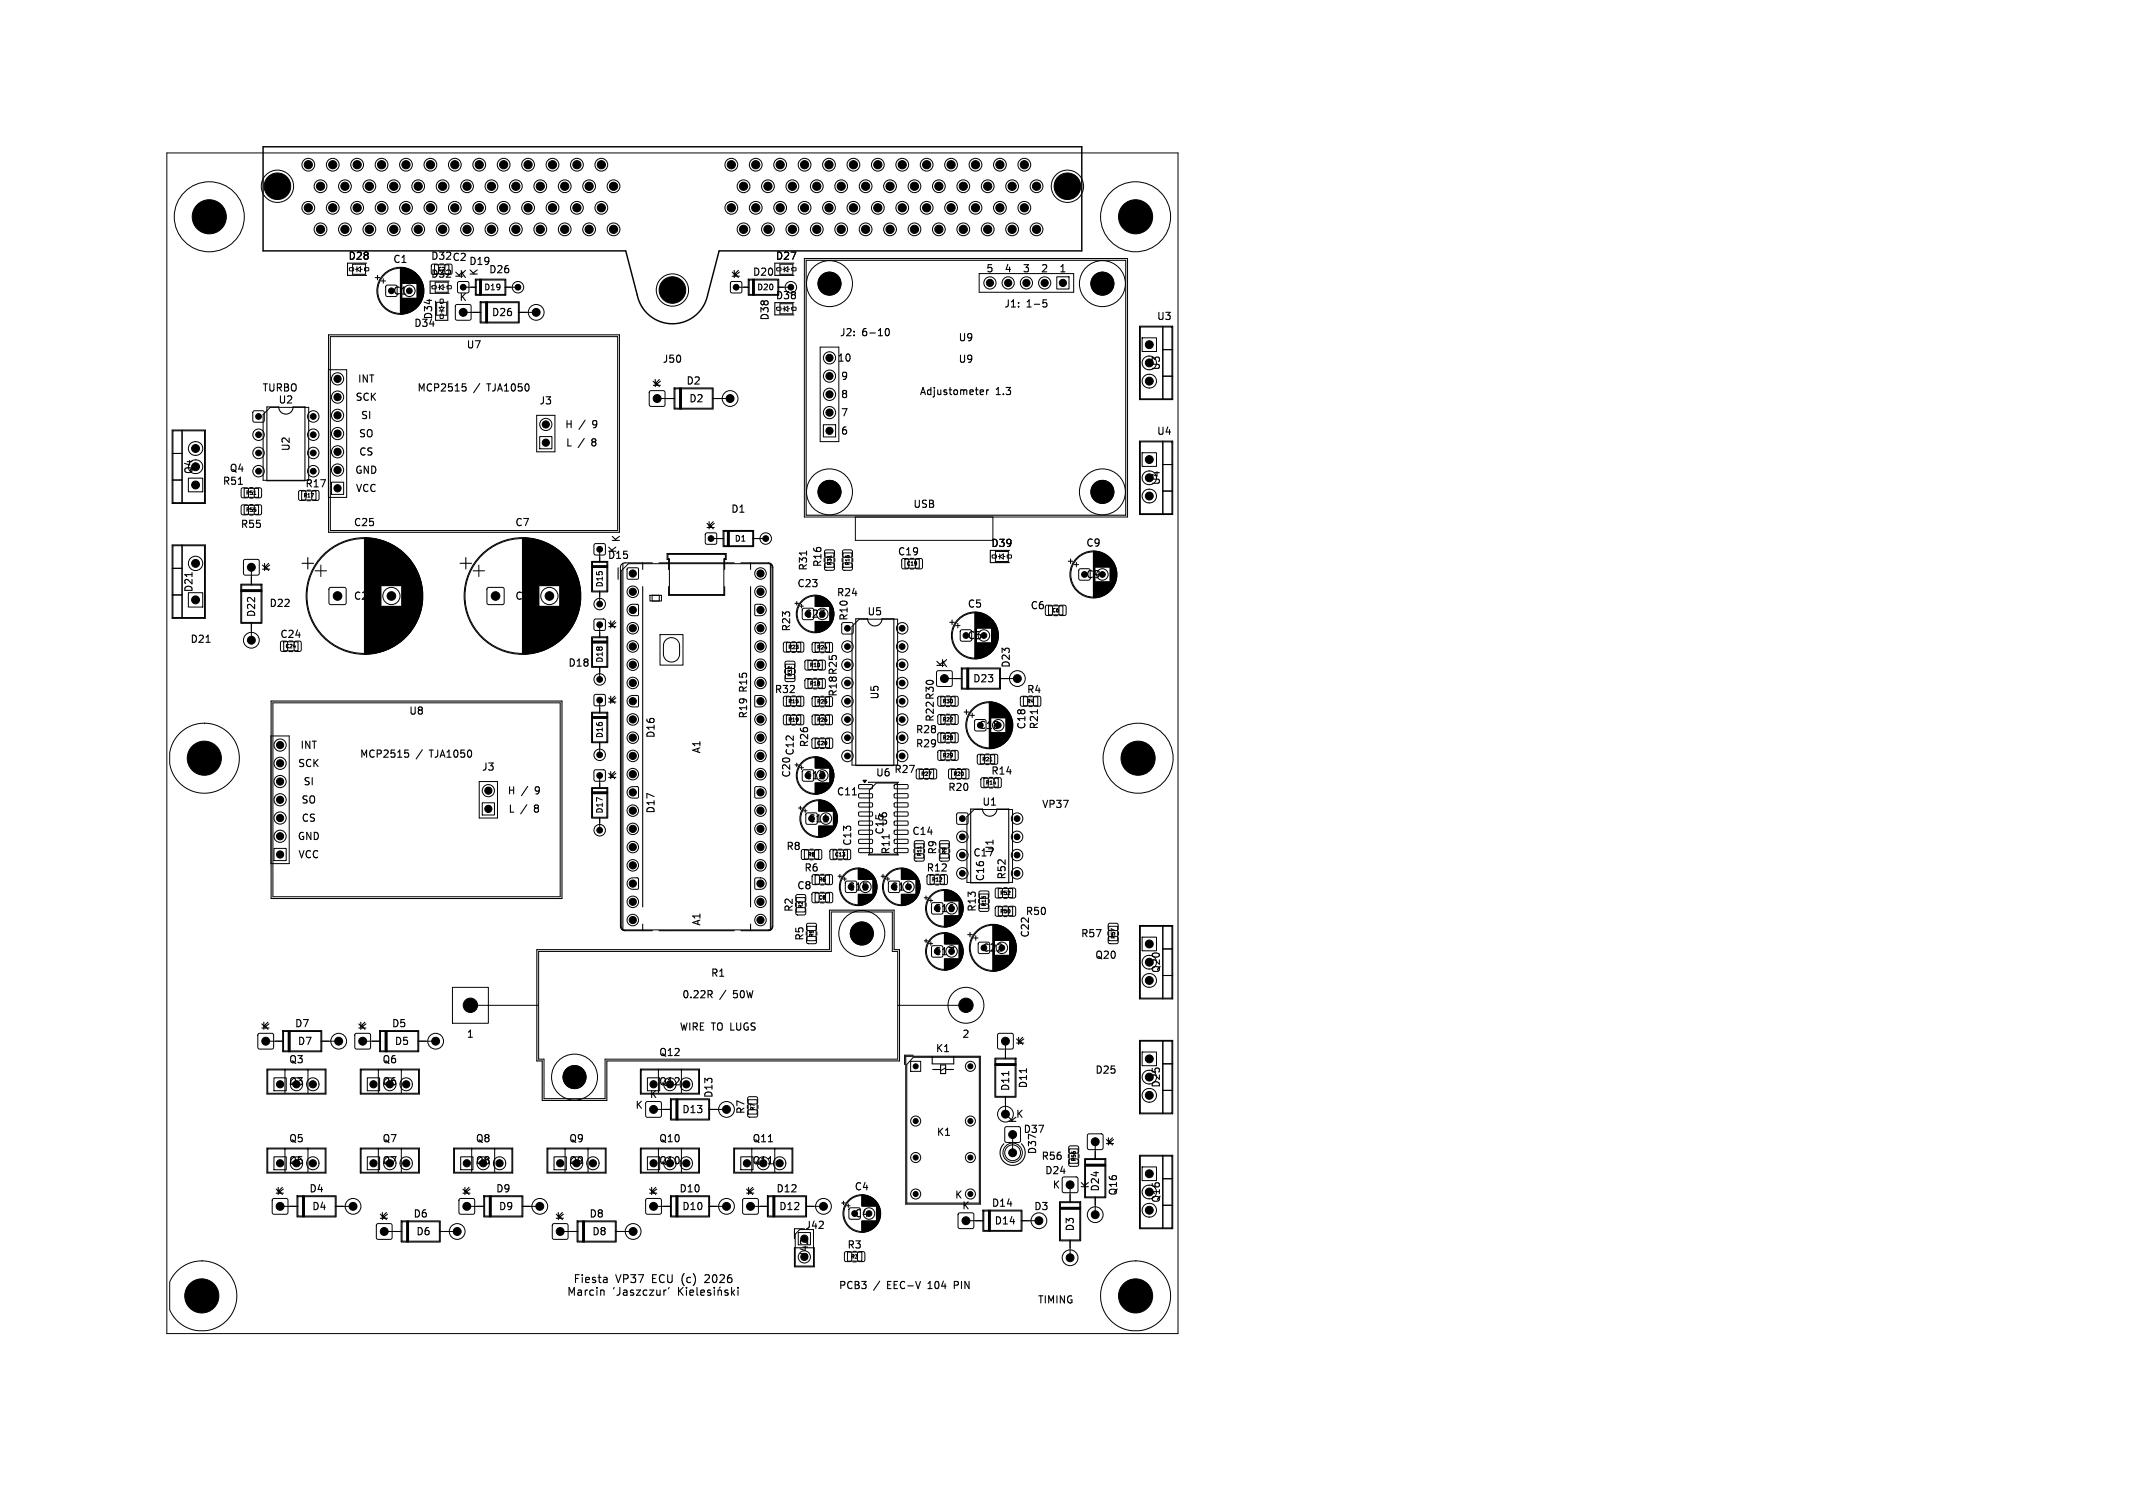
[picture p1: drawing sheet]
<svg xmlns="http://www.w3.org/2000/svg" width="297mm" height="210mm" viewBox="0 0 297 210" stroke-linecap="round" stroke-linejoin="round" font-family="sans-serif">
<defs><g id="words">
<g font-size="1.5">
<text x="79.8" y="178.9">Fiesta</text>
<text x="85.7" y="178.9">VP37</text>
<text x="91" y="178.9">ECU</text>
<text x="95.3" y="178.9">(c)</text>
<text x="98.7" y="178.9">2026</text>
<text x="78.9" y="180.7">Marcin</text>
<text x="85.3" y="180.7">'Jaszczur'</text>
</g>
<g font-size="1.4">
<text x="48.4" y="36.4">D28</text>
<text x="54.6" y="41.2">C1</text>
<text x="54.6" y="36.8">C1</text>
<text x="59.9" y="38.9">D32</text>
<text x="59.9" y="36.4">D32 C2</text>
<text x="64.7" y="38.8" transform="rotate(-90 64.7 38.8)">K</text>
<text x="65.2" y="37.1">D19</text>
<text x="66.7" y="38.5" transform="rotate(-90 66.7 38.5)">K</text>
<text x="68" y="38.3">D26</text>
<text x="101.9" y="38.9">K</text>
<text x="104.7" y="38.6">D20</text>
<text x="107.9" y="36.4">D27</text>
<text x="107.9" y="41.9">D38</text>
<text x="137.2" y="38.1">5</text>
<text x="139.8" y="38.1">4</text>
<text x="142.3" y="38.1">3</text>
<text x="144.9" y="38.1">2</text>
<text x="147.4" y="38.1">1</text>
<text x="57.6" y="45.7">D34</text>
<text x="60.4" y="44.6" transform="rotate(-90 60.4 44.6)">D34</text>
<text x="63.9" y="42.1">K</text>
<text x="68.4" y="44.2">D26</text>
<text x="107.2" y="44.7" transform="rotate(-90 107.2 44.7)">D38</text>
<text x="116.9" y="47">J2:</text>
<text x="120.1" y="47">6-10</text>
<text x="133.4" y="47.7">U9</text>
<text x="139.7" y="43">J1:</text>
<text x="142.9" y="43">1-5</text>
<text x="161" y="44.8">U3</text>
<text x="49.7" y="53.5">INT</text>
<text x="64.9" y="48.7">U7</text>
<text x="92.2" y="50.7">J50</text>
<text x="95.5" y="53.8">D2</text>
<text x="116.5" y="50.6">10</text>
<text x="117" y="53.1">9</text>
<text x="133.4" y="50.7">U9</text>
<text x="161.7" y="51.7" transform="rotate(-90 161.7 51.7)">U3</text>
<text x="36.4" y="54.7">TURBO</text>
<text x="38.7" y="56.4">U2</text>
<text x="49.4" y="56">SCK</text>
<text x="50.2" y="58.6">SI</text>
<text x="58" y="54.7">MCP2515</text>
<text x="66" y="54.7">/</text>
<text x="68" y="54.7">TJA1050</text>
<text x="75" y="56.5">J3</text>
<text x="78.6" y="59.8">H</text>
<text x="80.6" y="59.8">/</text>
<text x="82.7" y="59.8">9</text>
<text x="92.2" y="54" transform="rotate(-90 92.2 54)">K</text>
<text x="95.9" y="56.2">D2</text>
<text x="117" y="55.6">8</text>
<text x="117" y="58.2">7</text>
<text x="128" y="55.2">Adjustometer</text>
<text x="138.6" y="55.2">1.3</text>
<text x="31.9" y="65.9">Q4</text>
<text x="40.5" y="62.9" transform="rotate(-90 40.5 62.9)">U2</text>
<text x="49.9" y="61.1">SO</text>
<text x="49.9" y="63.6">CS</text>
<text x="78.7" y="62.4">L</text>
<text x="80.5" y="62.4">/</text>
<text x="82.6" y="62.4">8</text>
<text x="117" y="60.7">6</text>
<text x="161" y="60.8">U4</text>
<text x="27" y="66.1" transform="rotate(-90 27 66.1)">Q4</text>
<text x="30.9" y="67.7">R51</text>
<text x="42.4" y="68.1">R17</text>
<text x="49.4" y="66.2">GND</text>
<text x="49.4" y="68.7">VCC</text>
<text x="101.7" y="71.6">D1</text>
<text x="127.1" y="70.9">USB</text>
<text x="161.7" y="67.7" transform="rotate(-90 161.7 67.7)">U4</text>
<text x="33.4" y="73.7">R55</text>
<text x="49.2" y="73.5">C25</text>
<text x="71.6" y="73.5">C7</text>
<text x="86" y="77.1" transform="rotate(-90 86 77.1)">K</text>
<text x="86.5" y="75.6" transform="rotate(-90 86.5 75.6)">K</text>
<text x="98.4" y="73.9">K</text>
<text x="124.9" y="77.5">C19</text>
<text x="137.9" y="76.4">D39</text>
<text x="151.1" y="76.3">C9</text>
<text x="27" y="82.6" transform="rotate(-90 27 82.6)">D21</text>
<text x="37.8" y="79.6" transform="rotate(-90 37.8 79.6)">K</text>
<text x="49.2" y="83.7">C25</text>
<text x="71.6" y="83.7">C7</text>
<text x="84.5" y="78">D15</text>
<text x="110.9" y="82">C23</text>
<text x="112.6" y="79.6" transform="rotate(-90 112.6 79.6)">R31</text>
<text x="114.6" y="79.1" transform="rotate(-90 114.6 79.1)">R16</text>
<text x="116.4" y="83.2">R24</text>
<text x="151.1" y="80.7">C9</text>
<text x="26.4" y="89.7">D21</text>
<text x="35.7" y="86" transform="rotate(-90 35.7 86)">D22</text>
<text x="37.4" y="84.7">D22</text>
<text x="38.9" y="89">C24</text>
<text x="86" y="87.6" transform="rotate(-90 86 87.6)">K</text>
<text x="110.2" y="88" transform="rotate(-90 110.2 88)">R23</text>
<text x="111.9" y="86.2">C23</text>
<text x="118.2" y="86.5" transform="rotate(-90 118.2 86.5)">R10</text>
<text x="120.7" y="85.9">U5</text>
<text x="134.6" y="89.2">C5</text>
<text x="134.6" y="84.8">C5</text>
<text x="143.4" y="85">C6</text>
<text x="79" y="93">D18</text>
<text x="131.7" y="93" transform="rotate(-90 131.7 93)">K</text>
<text x="135.4" y="95.2">D23</text>
<text x="140.8" y="93.1" transform="rotate(-90 140.8 93.1)">D23</text>
<text x="56.9" y="99.7">U8</text>
<text x="84.7" y="98.2">K</text>
<text x="104.2" y="100.2" transform="rotate(-90 104.2 100.2)">R19</text>
<text x="104.2" y="96.6" transform="rotate(-90 104.2 96.6)">R15</text>
<text x="107.8" y="96.7">R32</text>
<text x="116.7" y="97.1" transform="rotate(-90 116.7 97.1)">R18 R25</text>
<text x="122.5" y="97.5" transform="rotate(-90 122.5 97.5)">U5</text>
<text x="130.2" y="100.6" transform="rotate(-90 130.2 100.6)">R22 R30</text>
<text x="136.2" y="101.7">C18</text>
<text x="142.9" y="96.7">R4</text>
<text x="143" y="101.7" transform="rotate(-90 143 101.7)">C18</text>
<text x="144.7" y="101.7" transform="rotate(-90 144.7 101.7)">R21</text>
<text x="41.4" y="107">SCK</text>
<text x="41.7" y="104.5">INT</text>
<text x="50" y="105.7">MCP2515</text>
<text x="58" y="105.7">/</text>
<text x="60" y="105.7">TJA1050</text>
<text x="67" y="107.5">J3</text>
<text x="91.3" y="102.9" transform="rotate(-90 91.3 102.9)">D16</text>
<text x="97.7" y="105" transform="rotate(-90 97.7 105)">A1</text>
<text x="110.7" y="105.3" transform="rotate(-90 110.7 105.3)">C12</text>
<text x="112.7" y="104.2" transform="rotate(-90 112.7 104.2)">R26</text>
<text x="124.4" y="107.9">R27</text>
<text x="127.4" y="102.3">R28</text>
<text x="127.4" y="104.3">R29</text>
<text x="41.9" y="112.1">SO</text>
<text x="42.2" y="109.6">SI</text>
<text x="70.6" y="110.8">H</text>
<text x="70.7" y="113.4">L</text>
<text x="72.5" y="113.4">/</text>
<text x="72.6" y="110.8">/</text>
<text x="74.6" y="113.4">8</text>
<text x="74.7" y="110.8">9</text>
<text x="86" y="108.6" transform="rotate(-90 86 108.6)">K</text>
<text x="91.3" y="113.4" transform="rotate(-90 91.3 113.4)">D17</text>
<text x="110.2" y="108.4" transform="rotate(-90 110.2 108.4)">C20</text>
<text x="111.9" y="108.7">C12</text>
<text x="116.4" y="111">C11</text>
<text x="121.9" y="108.3">U6</text>
<text x="131.9" y="110.4">R20</text>
<text x="136.7" y="112.4">U1</text>
<text x="137.9" y="108.1">R14</text>
<text x="145" y="112.7">VP37</text>
<text x="41.4" y="117.2">GND</text>
<text x="41.4" y="119.7">VCC</text>
<text x="41.9" y="114.6">CS</text>
<text x="109.4" y="118.6">R8</text>
<text x="112.4" y="114.7">C11</text>
<text x="118.7" y="117.9" transform="rotate(-90 118.7 117.9)">C13</text>
<text x="123.2" y="116.3" transform="rotate(-90 123.2 116.3)">C15</text>
<text x="123.7" y="115.1" transform="rotate(-90 123.7 115.1)">U6</text>
<text x="124.1" y="119.1" transform="rotate(-90 124.1 119.1)">R11</text>
<text x="126.9" y="116.5">C14</text>
<text x="130.6" y="119.1" transform="rotate(-90 130.6 119.1)">R9</text>
<text x="135.4" y="119.5">C17</text>
<text x="138.5" y="118.9" transform="rotate(-90 138.5 118.9)">U1</text>
<text x="110.9" y="124">C8</text>
<text x="111.9" y="121.6">R6</text>
<text x="117.9" y="124.2">C15</text>
<text x="123.9" y="124.2">C14</text>
<text x="128.9" y="121.6">R12</text>
<text x="137.2" y="122.8" transform="rotate(-90 137.2 122.8)">C16</text>
<text x="140.2" y="122.6" transform="rotate(-90 140.2 122.6)">R52</text>
<text x="97.7" y="129" transform="rotate(-90 97.7 129)">A1</text>
<text x="110.6" y="127.1" transform="rotate(-90 110.6 127.1)">R2</text>
<text x="112.1" y="131.1" transform="rotate(-90 112.1 131.1)">R5</text>
<text x="129.9" y="127.2">C16</text>
<text x="136.1" y="127.1" transform="rotate(-90 136.1 127.1)">R13</text>
<text x="142.7" y="127.6">R50</text>
<text x="143.5" y="130.7" transform="rotate(-90 143.5 130.7)">C22</text>
<text x="150.4" y="130.7">R57</text>
<text x="98.9" y="136.2">R1</text>
<text x="129.9" y="133.2">C17</text>
<text x="136.7" y="132.7">C22</text>
<text x="152.4" y="133.7">Q20</text>
<text x="161.7" y="135.6" transform="rotate(-90 161.7 135.6)">Q20</text>
<text x="36.4" y="143.6">K</text>
<text x="41" y="143.3">D7</text>
<text x="51.2" y="143.5" transform="rotate(-90 51.2 143.5)">K</text>
<text x="54.5" y="143.3">D5</text>
<text x="94.5" y="143.7">WIRE TO LUGS</text>
<text x="94.9" y="139.2">0.22R</text>
<text x="100.2" y="139.2">/</text>
<text x="102.3" y="139.2">50W</text>
<text x="40.2" y="148.3">Q3</text>
<text x="41.4" y="145.7">D7</text>
<text x="53.2" y="148.3">Q6</text>
<text x="54.9" y="145.7">D5</text>
<text x="64.9" y="144.7">1</text>
<text x="91.7" y="147.3">Q12</text>
<text x="130.2" y="146.7">K1</text>
<text x="133.9" y="144.7">2</text>
<text x="141.5" y="145.7">K</text>
<text x="152.4" y="149.7">D25</text>
<text x="40.2" y="151.3">Q3</text>
<text x="53.2" y="151.3">Q6</text>
<text x="88.4" y="154.6">K</text>
<text x="90.4" y="153.1">K</text>
<text x="91.7" y="151.3">Q12</text>
<text x="94.9" y="155.2">D13</text>
<text x="99.4" y="153" transform="rotate(-90 99.4 153)">D13</text>
<text x="103.9" y="155.3" transform="rotate(-90 103.9 155.3)">R7</text>
<text x="140.7" y="152" transform="rotate(-90 140.7 152)">D11</text>
<text x="141.4" y="155.9">K</text>
<text x="143.2" y="151.7" transform="rotate(-90 143.2 151.7)">D11</text>
<text x="161.7" y="151.6" transform="rotate(-90 161.7 151.6)">D25</text>
<text x="40.2" y="159.3">Q5</text>
<text x="53.2" y="159.3">Q7</text>
<text x="66.2" y="159.3">Q8</text>
<text x="79.2" y="159.3">Q9</text>
<text x="91.7" y="159.3">Q10</text>
<text x="104.7" y="159.3">Q11</text>
<text x="130.3" y="158.4">K1</text>
<text x="141.7" y="156.5" transform="rotate(-90 141.7 156.5)">K</text>
<text x="142.4" y="158">D37</text>
<text x="144.5" y="160.8" transform="rotate(-90 144.5 160.8)">D37</text>
<text x="144.9" y="161.7">R56</text>
<text x="155.3" y="159.6" transform="rotate(-90 155.3 159.6)">K</text>
<text x="38.4" y="166.6">K</text>
<text x="40.2" y="162.3">Q5</text>
<text x="43" y="166.3">D4</text>
<text x="53.2" y="162.3">Q7</text>
<text x="65.7" y="166.5" transform="rotate(-90 65.7 166.5)">K</text>
<text x="66.2" y="162.3">Q8</text>
<text x="69" y="166.3">D9</text>
<text x="79.2" y="162.3">Q9</text>
<text x="90.4" y="166.6">K</text>
<text x="91.7" y="162.3">Q10</text>
<text x="94.5" y="166.3">D10</text>
<text x="103.9" y="166.6">K</text>
<text x="104.7" y="162.3">Q11</text>
<text x="108" y="166.3">D12</text>
<text x="118.9" y="166">C4</text>
<text x="132.9" y="167.1">K</text>
<text x="145.4" y="163.7">D24</text>
<text x="146.5" y="165.7">K</text>
<text x="151.8" y="165.6" transform="rotate(-90 151.8 165.6)">K</text>
<text x="153.2" y="166" transform="rotate(-90 153.2 166)">D24</text>
<text x="155.7" y="166.6" transform="rotate(-90 155.7 166.6)">Q16</text>
<text x="161.7" y="167.6" transform="rotate(-90 161.7 167.6)">Q16</text>
<text x="43.4" y="168.7">D4</text>
<text x="54.2" y="170" transform="rotate(-90 54.2 170)">K</text>
<text x="57.5" y="169.8">D6</text>
<text x="57.9" y="172.2">D6</text>
<text x="69.4" y="168.7">D9</text>
<text x="78.7" y="170" transform="rotate(-90 78.7 170)">K</text>
<text x="82" y="169.8">D8</text>
<text x="82.4" y="172.2">D8</text>
<text x="94.9" y="168.7">D10</text>
<text x="108.4" y="168.7">D12</text>
<text x="112" y="171.3">J42</text>
<text x="118.9" y="169.7">C4</text>
<text x="133.9" y="168.6">K</text>
<text x="138" y="168.3">D14</text>
<text x="138.4" y="170.7">D14</text>
<text x="143.9" y="168.7">D3</text>
<text x="149.7" y="171.6" transform="rotate(-90 149.7 171.6)">D3</text>
<text x="112.7" y="175.2" transform="rotate(-90 112.7 175.2)">J42</text>
<text x="116.7" y="179.7">PCB3</text>
<text x="117.9" y="174.1">R3</text>
<text x="121.7" y="179.7">/</text>
<text x="123.7" y="179.7">EEC-V</text>
<text x="129.6" y="179.7">104</text>
<text x="133.5" y="179.7">PIN</text>
<text x="144.4" y="181.7">TIMING</text>
</g>
<g font-size="1.1">
<text x="67.3" y="40.6">D19</text>
<text x="105.3" y="40.6">D20</text>
<text x="102.2" y="75.6">D1</text>
<text x="84.1" y="81.9" transform="rotate(-90 84.1 81.9)">D15</text>
<text x="84.1" y="92.4" transform="rotate(-90 84.1 92.4)">D18</text>
<text x="84.1" y="102.9" transform="rotate(-90 84.1 102.9)">D16</text>
<text x="84.1" y="113.4" transform="rotate(-90 84.1 113.4)">D17</text>
</g>
<g font-size=".7">
<text x="60.9" y="37.9">C2</text>
<text x="34.2" y="71.4">R55</text>
<text x="34.2" y="69">R51</text>
<text x="42.2" y="69.4">R17</text>
<text x="115.9" y="78.8" transform="rotate(-90 115.9 78.8)">R31</text>
<text x="118.4" y="78.8" transform="rotate(-90 118.4 78.8)">R16</text>
<text x="126.2" y="78.9">C19</text>
<text x="146.4" y="85.4">C6</text>
<text x="39.7" y="90.4">C24</text>
<text x="109.7" y="90.5">R23</text>
<text x="110.4" y="94.3" transform="rotate(-90 110.4 94.3)">R32</text>
<text x="112.7" y="95.6">R18</text>
<text x="112.7" y="93">R10</text>
<text x="113.7" y="90.5">R24</text>
<text x="109.7" y="100.6">R19</text>
<text x="109.7" y="98">R15</text>
<text x="113.7" y="100.6">R26</text>
<text x="113.7" y="98.1">R25</text>
<text x="131.2" y="98">R30</text>
<text x="131.2" y="100.6">R22</text>
<text x="142.9" y="98">R4</text>
<text x="113.7" y="103.9">C20</text>
<text x="131.2" y="103.1">R28</text>
<text x="131.2" y="105.6">R29</text>
<text x="136.7" y="106.1">R21</text>
<text x="128.2" y="108.2">R27</text>
<text x="132.7" y="108.2">R20</text>
<text x="137.2" y="109.4">R14</text>
<text x="112.4" y="119.4">R8</text>
<text x="116.2" y="119.4">C13</text>
<text x="128.4" y="119.3" transform="rotate(-90 128.4 119.3)">R11</text>
<text x="131.9" y="119.1" transform="rotate(-90 131.9 119.1)">R9</text>
<text x="113.9" y="122.9">R6</text>
<text x="113.9" y="125.4">C8</text>
<text x="129.7" y="122.9">R12</text>
<text x="139.2" y="124.7">R52</text>
<text x="111.9" y="126.6" transform="rotate(-90 111.9 126.6)">R2</text>
<text x="113.4" y="130.6" transform="rotate(-90 113.4 130.6)">R5</text>
<text x="137.4" y="126.3" transform="rotate(-90 137.4 126.3)">R13</text>
<text x="139.2" y="127.3">R50</text>
<text x="155.4" y="130.8" transform="rotate(-90 155.4 130.8)">R57</text>
<text x="105.2" y="154.7" transform="rotate(-90 105.2 154.7)">R7</text>
<text x="149.9" y="161.8" transform="rotate(-90 149.9 161.8)">R56</text>
<text x="118.4" y="175.4">R3</text>
</g>
</g></defs>
<g fill="none" stroke="#000" stroke-width=".14">
<path d="M23.2 21.3h140.8v164.4h-140.8zM48.7 37.3h.5v.4h-.5zM49.1 36.8v1.4h1.8v-1.4M49.5 37.5h.2M49.7 37.2v.7M49.7 37.5l.5-.3v.7zM50.2 37.5h.3M50.8 37.3h.5v.4h-.5zM53.1 39.1h.6M53.4 38.8v.6M53.8 39.8l.2-.1 1.2 .1 .1 .2-.1 1.2-.2 .1-1.2-.1-.1-.1zM60.1 36.8h.7l.2 .1 .1 1.1-.2 .2h-.6l-.2-.1z"/>
<path d="M60.2 39.8h.5v.4h-.5zM60.5 36.9h2v1.2h-2zM60.6 39.3v1.4h1.8v-1.4M61.2 39.7v.7M62 36.8h.7l.2 .1v1.1l-.1 .2h-.6l-.2-.1zM62.3 39.8h.5v.4h-.5zM63.8 39.3l.2-.1 1.2 .1 .1 .2-.1 1.2-.2 .1-1.2-.1-.1-.1zM66.3 39h4v2h-4zM66.8 39v2M66.9 39v2M67 39v2M101.8 39.3l.2-.1 1.2 .1 .1 .2-.1 1.2-.1 .1-1.3-.1-.1-.1z"/>
<path d="M104.3 39h4v2h-4zM104.8 39v2M104.9 39v2M105 39v2M108.2 37.3h.5v.4h-.5zM108.6 36.8v1.4h1.8v-1.4M109 37.5h.2M109.2 37.2v.7M109.2 37.5l.5-.3v.7zM109.7 37.5h.3M110.3 37.3h.5v.4h-.5zM112 36h45v36h-45z"/>
<path d="M136.3 38.1h13.2v2.6h-13.2zM147.1 38.6h1.8v1.7h-1.8zM35.3 57.3l.2-.1 1.2 .1 .1 .2-.1 1.2-.2 .1-1.2-.1-.1-.1zM37.6 56.7h5.4v10.2h-6.4v-9.2zM45.7 51.5h2.6v17.8h-2.6zM46 46.9h40v27h-40zM60.8 42.1h1.4v1.8h-1.4M61 40h.2M61.1 42.8h.8l-.4 .5zM61.1 43.3h.8M61.2 40l.5-.3v.7zM61.3 43.8h.4v.5h-.4z"/>
<path d="M61.3 41.7h.4v.5h-.4zM61.5 42.6v.2M61.5 43.3v.2M61.7 40h.2M63.5 42.5l.1-.1 1.9 .1 .1 .2-.1 1.8-.2 .1-1.8-.1-.1-.1zM64.5 40h1.8M64.5 43.5h2.5M67 42.2h5.2v2.7h-5.2zM67.7 42.2v2.7M67.8 42.2v2.7M67.9 42.2v2.7M70.3 40h1.8"/>
<path d="M72.2 43.5h2.5M74.7 57.8h2.6v5.1h-2.6zM90.5 54.5l.1-.1 1.9 .1 .1 .2-.1 1.8-.1 .1-1.9-.1-.1-.1zM91.5 55.5h2.5M94 54.2h5.2v2.7h-5.2zM94.7 54.2v2.7M94.8 54.2v2.7M94.9 54.2v2.7M99.2 55.5h2.5M102.5 40h1.8M108.2 42.8h.5v.4h-.5zM108.3 40h1.8"/>
<path d="M108.6 42.3v1.4h1.8v-1.4M109 43h.2M109.2 42.7v.7M109.2 43l.5-.3v.7zM109.7 43h.3M110.3 42.8h.5v.4h-.5zM114.2 48.3h2.6v13.2h-2.6zM114.7 59.2h1.6v1.7h-1.6zM158.8 45.5h4.4v10h-4.4zM159 47h2v2h-2zM161.9 45.5v10M161.9 48.7h1.3"/>
<path d="M161.9 52.4h1.3M24.1 60h4.4v10h-4.4zM24.1 76h4.4v10h-4.4zM24.1 63.2h1.3M24.1 66.9h1.3M24.1 79.2h1.3M25.4 60v10M25.4 76v10M26.2 66.6h2v1.9h-2zM27.3 64a.95 .95 0 0 1 .9 1 .95 .95 0 0 1-.9 1M33.6 70.4l.7-.1 .3 .2v1l-.2 .2h-.6l-.2-.2zM33.6 68l.7-.1 .3 .2v1l-.2 .2h-.6l-.2-.1z"/>
<path d="M34 78l.1-.1 1.9 .1 .1 1.9-.1 .1-.2 .1-1.8-.1-.1-.1zM34 70.4h2v1.2h-2zM34 68h2v1.3h-2zM35 79v2.5M35.3 68.9h.3M35.5 70.4l.7-.1 .2 .2v1l-.1 .2h-.7l-.2-.2zM35.5 68l.7-.1 .2 .2v1l-.1 .2h-.7l-.2-.1zM41.6 68.4l.7-.1 .3 .2v1l-.2 .2h-.6l-.2-.2zM42 68.4h2v1.2h-2zM43.5 68.4l.7-.1 .2 .2v1l-.1 .2h-.7l-.2-.2zM43.9 79.5h1.6M44.7 78.7v1.6"/>
<path d="M46.1 67.2h1.7v1.7h-1.7zM65.9 79.5h1.6M66.7 78.7v1.6M75.1 60.8h1.8v1.7h-1.8zM82.5 78.3h2v4h-2zM82.5 78.8h2M82.5 78.9h2M82.5 79h2M82.8 75.8l.1-.1 1.3 .1 .1 .2-.1 1.2-.2 .1-1.2-.1-.1-.1zM83.5 76.5v1.8M86.5 79.5l1-1h19.5a.5 .5 0 0 1 .5 .5v50a.5 .5 0 0 1-.5 .5h-20a.5 .5 0 0 1-.5-.5zM87.4 79.1h1.5v1.5h-1.5z"/>
<path d="M93 77.2h8v.6h-.2v5h-7.6v-5h-.2zM98.3 74.3l.2-.1 1.2 .1 .1 .2-.1 1.2-.1 .1-1.3-.1-.1-.1zM99 75h1.8M100.8 74h4v2h-4zM101.3 74v2M101.4 74v2M101.5 74v2M104.8 75h1.8M114.9 78.5l1.1-.1 .2 .3v.6l-.3 .1h-.9l-.2-.2zM114.9 76.6h1.1l.2 .2v.6l-.3 .2h-.9l-.2-.2zM114.9 77h1.2v2h-1.2zM115.7 77.4v.3"/>
<path d="M117.4 78.5l1.1-.1 .2 .3v.6l-.2 .1h-1l-.2-.2zM117.4 76.6h1.1l.2 .2v.6l-.2 .2h-1l-.2-.2zM117.4 77h1.2v2h-1.2zM119.1 72v3.3h19.1v-3.3M125.6 77.8h.7l.2 .1 .1 1.1-.2 .2h-.6l-.2-.1zM126 77.9h2v1.2h-2zM127.5 77.8h.7l.2 .1 .1 1.1-.2 .2h-.6l-.2-.1zM138.2 77.3h.5v.4h-.5zM138.6 76.8v1.4h1.8v-1.4M139 77.5h.2M139.2 77.2v.7M139.2 77.5l.5-.3v.7z"/>
<path d="M139.7 77.5h.2M140.3 77.3h.5v.4h-.5zM149.6 78.6h.6M149.9 78.3v.6M150.3 79.3l.2-.1 1.2 .1 .1 .2-.1 1.2-.1 .1-1.3-.1-.1-.1zM158.8 61.5h4.4v10h-4.4zM159 63h2v2h-2zM161.9 61.5v10M161.9 64.7h1.3M161.9 68.4h1.3M24.1 82.9h1.3M26.2 82.5h2v2h-2z"/>
<path d="M33.6 81.5h2.7v5.2h-2.7zM33.6 82.2h2.7M33.6 82.3h2.7M33.6 82.4h2.7M35 86.7v2.5M38 97.9h40v27h-40zM39.1 89.3h.7l.2 .1v1.1l-.1 .2h-.6l-.2-.1zM39.5 89.4h2v1.2h-2zM41 89.3h.7l.2 .1v1.1l-.1 .2h-.6l-.2-.1zM45.9 81.9l2.1-.1 .1 .1 .1 2.1-.1 .1-.2 .1-2-.1-.1-.1zM67.9 81.9l2-.1 .2 .1 .1 .2-.1 2-.2 .1-2-.1-.1-.1zM82.5 99.3h2v4h-2z"/>
<path d="M82.5 88.8h2v4h-2zM82.5 99.8h2M82.5 99.9h2M82.5 89.3h2M82.5 89.4h2M82.5 89.5h2M82.8 96.8l.1-.1 1.3 .1 .1 .2-.1 1.2-.2 .1-1.2-.1-.1-.1zM82.8 86.3l.1-.1 1.3 .1 .1 .2-.1 1.2-.2 .1-1.2-.1-.1-.1zM83.5 82.3v1.8M83.5 87v1.8M83.5 92.8v1.8M83.5 97.5v1.8"/>
<path d="M87.5 84.4l.5-.2h.7h.2v1.5h-.2l-.6 .1a.8 .8 0 0 1-.8-1.1zM87.5 97.1l.5-.2h.7h.2v1.5h-.2l-.6 .1a.8 .8 0 0 1-.8-1.1zM90.5 82.9h1.6v.8h-1.6zM90.8 82.9h1v.8h-1zM91.9 88.4h3.2v4.2h-3.2zM92.7 89.1a1.12 1.12 0 0 1 1.2-.2 1.12 1.12 0 0 1 .7 1v1.2a1.12 1.12 0 0 1-1.1 1.1 1.12 1.12 0 0 1-1.1-1.1v-1.4zM105.1 96.9h.2h.6a.8 .8 0 0 1 .8 .6 .8 .8 0 0 1-.4 .9l-.4 .1-.6-.1h-.2zM105.1 84.2h.2h.6a.8 .8 0 0 1 .8 .6 .8 .8 0 0 1-.4 .9l-.4 .1-.6-.1h-.2zM109.1 99.6l.7-.1 .3 .2v1l-.2 .2h-.6l-.2-.1zM109.1 97h.7l.3 .1v1l-.2 .2-.6 .1-.2-.2zM109.1 89.5l.7-.1 .3 .2v1l-.2 .2h-.6l-.2-.1zM109.4 94l1.1-.1 .2 .3v.6l-.2 .1h-1l-.2-.2z"/>
<path d="M109.4 92.1h1.1l.2 .2v.6l-.2 .2h-1l-.2-.2zM109.4 92.5h1.2v2h-1.2zM109.5 99.6h2v1.3h-2zM109.5 97h2v1.3h-2zM109.5 89.5h2v1.2h-2zM111 99.6l.7-.1 .2 .2v1l-.1 .2h-.6l-.3-.1zM111 97h.7l.2 .1v1l-.1 .2-.6 .1-.3-.2zM111 89.5l.7-.1 .2 .2v1l-.1 .2h-.6l-.3-.1zM111.4 84.4h.5M111.6 84.2v.5M111.8 84.8l.2-.1 1.2 .1 .1 .2-.1 1.2-.1 .1-1.3-.1-.1-.1zM112.1 94.6l.7-.1 .3 .2v1l-.2 .2h-.6l-.2-.2z"/>
<path d="M112.1 92l.7-.1 .3 .2v1l-.2 .2h-.6l-.2-.1zM112.5 94.6h2v1.2h-2zM112.5 92h2v1.2h-2zM113.1 99.6l.8-.1 .2 .2v1l-.2 .2h-.6l-.2-.1zM113.1 97.1l.8-.1 .2 .2v1l-.2 .2h-.6l-.2-.2zM113.1 89.5h.8l.2 .1v1l-.2 .2-.6 .1-.2-.2zM113.5 99.6h2v1.3h-2zM113.5 97.1h2v1.2h-2zM113.5 89.5h2v1.3h-2zM114 94.6l.7-.1 .2 .2v1l-.1 .2h-.7l-.2-.2zM114 92l.7-.1 .2 .2v1l-.1 .2h-.7l-.2-.1zM115 99.6l.7-.1 .2 .2v1l-.1 .2h-.7l-.2-.1z"/>
<path d="M115 97.1l.7-.1 .2 .2v1l-.1 .2h-.7l-.2-.2zM115 89.5h.7l.2 .1v1l-.1 .2-.7 .1-.2-.2zM117.3 86.8l.1-.1 1.3 .1 .1 .2-.1 1.2-.2 .1-1.2-.1-.1-.1zM118.6 87.2l1-1h5.4v20.4h-6.4zM130.5 93.5l.1-.1 1.9 .1 .1 .2-.1 1.8-1.9 .1-.1-.1-.1-.1zM130.6 97h.7l.3 .1v1l-.2 .2-.6 .1-.2-.2zM130.6 99.6l.7-.1 .3 .2v1l-.2 .2h-.6l-.2-.2zM131 97h2v1.3h-2zM131 99.6h2v1.2h-2zM131.5 94.5h2.5M132.5 97h.7l.2 .1v1l-.1 .2-.7 .1-.2-.2zM132.5 99.6l.7-.1 .2 .2v1l-.1 .2h-.7l-.2-.2z"/>
<path d="M133.1 87.1h.6M133.4 86.8v.6M133.8 87.8l.1-.1 1.3 .1 .1 .2-.1 1.2-.1 .1-1.3-.1-.1-.1zM134 93.2h5.2v2.7h-5.2zM134.7 93.2v2.7M134.8 93.2v2.7M134.9 93.2v2.7M135.1 99.6h.6M135.4 99.3v.6M139.2 94.5h2.5M142.1 97h.7l.3 .1v1l-.2 .2-.6 .1-.2-.2zM142.5 97h2v1.3h-2z"/>
<path d="M144 97h.7l.2 .1v1l-.1 .2-.7 .1-.2-.2zM145.6 84.3h.7l.2 .1 .1 1.1-.2 .2h-.6l-.2-.1zM146 84.4h2v1.2h-2zM147.5 84.3h.7l.2 .1v1.1l-.1 .2h-.6l-.2-.1zM37.7 102.5h2.6v17.8h-2.6zM38.1 118.2h1.7v1.7h-1.7zM66.7 108.8h2.6v5.1h-2.6zM67.1 111.8h1.7v1.7h-1.7zM82.5 109.8h2v4h-2zM82.5 100h2M82.5 110.3h2M82.5 110.4h2"/>
<path d="M82.5 110.5h2M82.8 107.3l.1-.1 1.3 .1 .1 .2-.1 1.2-.2 .1-1.2-.1-.1-.1zM83.5 103.3v1.8M83.5 108v1.8M83.5 113.8v1.8M87.5 109.8l.5-.2h.7h.2v1.5h-.2l-.6 .1a.8 .8 0 0 1-.8-1.1zM105.1 109.6h.2h.6a.8 .8 0 0 1 .8 .6 .8 .8 0 0 1-.4 .9l-.4 .1-.6-.1h-.2zM111.4 106.9h.5M111.6 106.7v.5M111.6 118.4l.8-.1 .2 .2v1l-.2 .2h-.6l-.2-.2zM111.8 107.3l.2-.1 1.2 .1 .1 .2-.1 1.2-.1 .1-1.3-.1-.1-.1zM111.9 112.9h.5"/>
<path d="M112 118.4h2v1.2h-2zM112.1 112.7v.5M112.3 113.3l.1-.1 1.3 .1 .1 .2-.1 1.2-.2 .1-1.2-.1-.1-.1zM113.1 102.8h.7l.2 .1v1.1l-.1 .2h-.6l-.2-.1zM113.5 118.4l.7-.1 .2 .2v1l-.1 .2h-.7l-.2-.2zM113.5 102.9h2v1.2h-2zM115 102.8h.7l.2 .1v1.1l-.1 .2h-.6l-.2-.1zM115.6 118.3h.7l.2 .1 .1 1.1-.2 .2h-.6l-.2-.1zM116 118.4h2v1.2h-2zM117.5 118.3h.7l.2 .1 .1 1.1-.2 .2h-.6l-.2-.1zM119.6 109.3h1.8l.1 .5-.2 .1-1.7-.1-.1-.1zM119.6 110.6l1.8-.1 .1 .5-.2 .1h-1.7l-.1-.1z"/>
<path d="M119.6 111.8h1.8l.1 .5-.2 .1h-1.7l-.1-.2zM119.6 113.1h1.8l.1 .5-.2 .1h-1.7l-.1-.2zM119.6 114.4l1.8-.1 .1 .5-.2 .1h-1.7l-.1-.1zM119.6 115.6h1.8l.1 .5-.2 .1h-1.7l-.1-.1zM119.6 116.9h1.8l.1 .5-.2 .1h-1.7l-.1-.2zM119.6 118.2h1.8l.1 .5h-.2h-1.7l-.1-.1zM121 110l1-.9h2.9v9.9h-3.9zM124.5 118.2h1.9v.5h-.1h-1.7l-.1-.1zM124.5 116.9h1.9v.5l-.1 .1h-1.7l-.1-.2zM124.5 115.6h1.9v.5l-.1 .1h-1.7l-.1-.1zM124.5 114.4l1.9-.1v.5l-.1 .1h-1.7l-.1-.1zM124.5 113.1h1.9v.5l-.1 .1h-1.7l-.1-.2z"/>
<path d="M124.5 111.8h1.9v.5l-.1 .1h-1.7l-.1-.2zM124.5 110.6l1.9-.1v.5l-.1 .1h-1.7l-.1-.1zM124.5 109.3h1.9v.5l-.1 .1-1.7-.1-.1-.1zM127.4 119l1.1-.1 .2 .3v.6l-.2 .1h-1l-.2-.2zM127.4 117.1h1.1l.2 .2v.6l-.2 .2h-1l-.2-.2zM127.4 117.5h1.2v2h-1.2zM127.6 107.2l.7-.1 .3 .1v1l-.2 .3h-.6l-.2-.2zM128 107.2h2v1.2h-2zM128.2 117.9v.3M129.5 107.2l.7-.1 .2 .1v1l-.1 .3h-.6l-.3-.2zM130.6 102.1l.7-.1 .3 .2v1l-.2 .2h-.6l-.2-.1zM130.6 104.6l.7-.1 .3 .2v1l-.2 .2h-.6l-.2-.2z"/>
<path d="M130.9 119l1.1-.1 .2 .3v.6l-.2 .1h-1l-.2-.2zM130.9 117.1h1.1l.2 .2v.6l-.2 .2h-1l-.2-.2zM130.9 117.5h1.2v2h-1.2zM131 102.1h2v1.3h-2zM131 104.6h2v1.2h-2zM132.1 107.2l.7-.1 .3 .1v1l-.2 .3h-.6l-.2-.2zM132.5 102.1l.7-.1 .2 .2v1l-.1 .2h-.7l-.2-.1zM132.5 104.6l.7-.1 .2 .2v1l-.1 .2h-.7l-.2-.2zM132.5 107.2h2v1.2h-2zM133.3 113.3l.2-.1 1.2 .1 .1 .2-.1 1.2-.2 .1-1.2-.1-.1-.1zM134 107.2l.7-.1 .2 .1v1l-.1 .3h-.7l-.2-.2zM135.6 112.7h5.4v10.2h-6.4v-9.2z"/>
<path d="M135.8 100.3l.1-.1 1.3 .1 .1 .2-.1 1.2-.2 .1-1.2-.1-.1-.1zM136.1 105.1l.7-.1 .3 .2v1l-.2 .2h-.6l-.2-.1zM136.5 105.1h2v1.3h-2zM136.6 108.4l.8-.1 .2 .2v1l-.2 .2h-.6l-.2-.2zM137 108.4h2v1.2h-2zM137.8 106h.3M138 105.1l.7-.1 .2 .2v1l-.1 .2h-.6l-.3-.1zM138.5 108.4l.7-.1 .2 .2v1l-.1 .2h-.7l-.2-.2zM63 137.5h5v5h-5zM75 132.5h40.8v-5.5h8.5v5.5h.7v15h-40.7v5.5h-8.6v-5.5h-.7zM87.5 122.5l.5-.2h.7h.2v1.5h-.2l-.6 .1a.8 .8 0 0 1-.8-1.1zM105.1 122.3h.2h.6a.8 .8 0 0 1 .8 .6 .8 .8 0 0 1-.4 .9l-.4 .1-.6-.1h-.2z"/>
<path d="M110.9 126.5l1.1-.1 .2 .3v.6l-.2 .1h-1l-.2-.2zM110.9 124.6h1.1l.2 .2v.6l-.2 .2h-1l-.2-.2zM110.9 125h1.2v2h-1.2zM112.4 130.5l1.1-.1 .2 .3v.6l-.2 .1h-1l-.2-.2zM112.4 128.6h1.1l.2 .2v.6l-.2 .2h-1l-.2-.2zM112.4 129h1.2v2h-1.2zM113.1 124.3h.7l.2 .1v1.1l-.1 .2h-.6l-.2-.1zM113.1 121.9l.8-.1 .2 .2v1l-.2 .2h-.6l-.2-.2zM113.5 121.9h2v1.2h-2zM113.5 124.4h2v1.2h-2zM115 121.9l.7-.1 .2 .2v1l-.1 .2h-.7l-.2-.2zM115 124.3h.7l.2 .1v1.1l-.1 .2h-.6l-.2-.1z"/>
<path d="M117.4 122.4h.5M117.6 122.2v.5M117.8 122.8l.1-.1 1.3 .1 .1 .2-.1 1.2-.2 .1-1.2-.1-.1-.1zM123.4 122.4h.5M123.6 122.2v.5M123.8 122.8l.1-.1 1.3 .1 .1 .2-.1 1.2-.1 .1-1.3-.1-.1-.1zM129.1 121.9l.7-.1 .3 .2v1l-.2 .2h-.6l-.2-.2zM129.4 125.4h.5M129.4 131.4h.5M129.5 121.9h2v1.2h-2zM129.6 125.2v.5M129.6 131.2v.5"/>
<path d="M129.8 125.8l.1-.1 1.3 .1 .1 .2-.1 1.2-.2 .1-1.2-.1-.1-.1zM129.8 131.8l.1-.1 1.3 .1 .1 .2-.1 1.2-.2 .1-1.2-.1-.1-.1zM131 121.9l.7-.1 .2 .2v1l-.1 .2h-.6l-.3-.2zM135.6 130.6h.6M135.9 130.3v.6M136.3 131.3l.1-.1 1.3 .1 .1 .2-.1 1.2-.2 .1-1.2-.1-.1-.1zM136.4 126l1.1-.1 .2 .3v.6l-.3 .1h-.9l-.2-.2zM136.4 124.1h1.1l.2 .2v.6l-.3 .2h-.9l-.2-.2zM136.4 124.5h1.2v2h-1.2zM138.6 123.7h.7l.3 .1v1l-.2 .2-.6 .1-.2-.2zM138.6 126.3l.7-.1 .3 .2v1l-.2 .2h-.6l-.2-.1zM139 123.7h2v1.3h-2z"/>
<path d="M139 126.3h2v1.2h-2zM140.5 123.7h.7l.2 .1v1l-.1 .2-.7 .1-.2-.2zM140.5 126.3l.7-.1 .2 .2v1l-.1 .2h-.7l-.2-.1zM154.4 130.5l1.1-.1 .2 .3v.6l-.2 .1h-1l-.2-.2zM154.4 128.6h1.1l.2 .2v.6l-.2 .2h-1l-.2-.2zM154.4 129h1.2v2h-1.2zM158.8 129h4.4v10h-4.4zM159 130.5h2v1.9h-2zM161.9 129v10M161.9 132.2h1.3M161.9 135.9h1.3M36 144l.1-.1 1.9 .1 .1 .2-.1 1.8-.1 .1-1.9-.1-.1-.1z"/>
<path d="M37 145h2.5M37.3 149h8v3.3h-8zM38.1 150.1h1.8v1.8h-1.8zM39.5 143.7h5.2v2.7h-5.2zM39.7 149v3.3M40.2 143.7v2.7M40.3 143.7v2.7M40.4 143.7v2.7M42.9 149v3.3M44.7 145h2.5M49.5 144l.1-.1 1.9 .1 .1 .2-.1 1.8-.2 .1-1.8-.1-.1-.1zM50.3 149h8v3.3h-8z"/>
<path d="M50.5 145h2.5M51.1 150.1h1.8v1.8h-1.8zM52.7 149v3.3M53 143.7h5.2v2.7h-5.2zM53.7 143.7v2.7M53.8 143.7v2.7M53.9 143.7v2.7M55.9 149v3.3M58.2 145h2.5M65.5 140h9.5M89.3 149h8v3.3h-8zM90 153.5l.1-.1 1.9 .1 .1 .2-.1 1.8-.1 .1-1.9-.1-.1-1.8z"/>
<path d="M90.1 150.1h1.8v1.8h-1.8zM91 154.5h2.5M91.7 149v3.3M93.5 153.2h5.2v2.7h-5.2zM94.2 153.2v2.7M94.3 153.2v2.7M94.4 153.2v2.7M94.7 151a.86 .86 0 0 1 1.3-.7 .86 .86 0 0 1 0 1.4 .86 .86 0 0 1-1.3-.7M94.9 149v3.3M98.7 154.5h2.5M104.2 154.6h1.1l.2 .2v.6l-.3 .2h-.9l-.2-.3zM104.2 152.8l1.1-.1 .2 .3v.6l-.3 .2-.9-.1-.2-.2z"/>
<path d="M104.2 153.2h1.2v2h-1.2zM125 140h9.5M126.8 147.8h1.4v1.4h-1.4zM127.2 147.2h9.2v20.3h-10.1v-19.2zM138.6 147.5h2.7v5.2h-2.7zM138.6 148.2h2.7M138.6 148.3h2.7M138.6 148.4h2.7M139 144l.1-.1 1.9 .1 .1 .2-.1 1.8-.1 .1-1.9-.1-.1-.1zM140 157l.1-.1 1.9 .1 .1 .2-.1 1.8-.2 .1-1.8-.1-.1-1.8zM140 145v2.5M140 152.7v2.5"/>
<path d="M141 158v2.5M148.9 159.6h1.1l.2 .2v.6l-.3 .2h-.9l-.2-.2zM151.5 158l1.8-.1 .2 .1 .1 .2-.1 1.8-.2 .1-1.8-.1-.1-.1zM152.5 159v2.5M158.8 145h4.4v10h-4.4zM159 146.5h2v1.9h-2zM161.9 145v10M161.9 148.2h1.3M161.9 151.9h1.3M37.3 160h8v3.3h-8zM38 167l.1-.1 1.9 .1 .1 .2-.1 1.8-.2 .1-1.8-.1-.1-.1zM38.1 161.1h1.8v1.8h-1.8z"/>
<path d="M39 168h2.5M39.7 160v3.3M41.5 166.7h5.2v2.7h-5.2zM42.2 166.7v2.7M42.3 166.7v2.7M42.4 166.7v2.7M42.9 160v3.3M46.7 168h2.5M50.3 160h8v3.3h-8zM51.1 161.1h1.8v1.8h-1.8zM52.5 170.5l.1-.1 1.9 .1 .1 .2-.1 1.8-.1 .1-1.9-.1-.1-.1zM52.7 160v3.3"/>
<path d="M53.5 171.5h2.5M55.9 160v3.3M56 170.2h5.2v2.7h-5.2zM56.7 170.2v2.7M56.8 170.2v2.7M56.9 170.2v2.7M61.2 171.5h2.5M63.3 160h8v3.3h-8zM64 167l.2-.1 1.8 .1 .1 .2-.1 1.8-.2 .1-1.8-.1-.1-.1zM64.1 161.1h1.8v1.8h-1.8zM65 168h2.5M65.7 160v3.3"/>
<path d="M67.5 166.7h5.2v2.7h-5.2zM68.2 166.7v2.7M68.3 166.7v2.7M68.4 166.7v2.7M68.9 160v3.3M72.7 168h2.5M76.3 160h8v3.3h-8zM77 170.5l.1-.1 1.9 .1 .1 .2-.1 1.8-.2 .1-1.8-.1-.1-1.8zM77.1 161.1h1.8v1.8h-1.8zM78 171.5h2.5M78.7 160v3.3M80.5 170.2h5.2v2.7h-5.2z"/>
<path d="M81.2 170.2v2.7M81.3 170.2v2.7M81.4 170.2v2.7M81.9 160v3.3M85.7 171.5h2.5M89.3 160h8v3.3h-8zM90 167l.1-.1 1.9 .1 .1 .2-.1 1.8-.1 .1-1.9-.1-.1-1.8zM90.1 161.1h1.8v1.8h-1.8zM91 168h2.5M91.7 160v3.3M93.5 166.7h5.2v2.7h-5.2zM94.2 166.7v2.7"/>
<path d="M94.3 166.7v2.7M94.4 166.7v2.7M94.7 162a.86 .86 0 0 1 1.3-.7 .86 .86 0 0 1 0 1.4 .86 .86 0 0 1-1.3-.7M94.9 160v3.3M98.7 168h2.5M102.3 160h8v3.3h-8zM103.1 161.1h1.8v1.8h-1.8zM103.5 167l.1-.1 1.9 .1 .1 .2-.1 1.8-.1 .1-1.9-.1-.1-.1zM104.5 168h2.5M104.7 160v3.3M107 166.7h5.2v2.7h-5.2zM107.7 166.7v2.7"/>
<path d="M107.8 166.7v2.7M107.9 166.7v2.7M107.9 160v3.3M110.7 171.9l.7-.7h1.9v5.1h-2.6zM111.2 171.7h1.6v1.7h-1.6zM112.2 168h2.5M117.6 174.4l.7-.1 .3 .2v1l-.2 .2h-.6l-.2-.2zM117.9 167.9h.5M118 174.4h2v1.2h-2zM118.1 167.7v.5M118.3 168.3l.2-.1 1.2 .1 .1 .2-.1 1.2-.2 .1-1.2-.1-.1-.1zM119.5 174.4l.7-.1 .2 .2v1l-.1 .2h-.6l-.3-.2z"/>
<path d="M133.5 169l.1-.1 1.9 .1 .1 .2-.1 1.8-1.9 .1-.1-.1-.1-.1zM134.5 170h2.5M137 168.7h5.2v2.7h-5.2zM137.7 168.7v2.7M137.8 168.7v2.7M137.9 168.7v2.7M142.2 170h2.5M147.6 167.5h2.7v5.2h-2.7zM147.6 168.2h2.7M147.6 168.3h2.7M147.6 168.4h2.7M148 164l.2-.1 1.8 .1 .1 .2-.1 1.8-.2 .1-1.8-.1-.1-.1z"/>
<path d="M148.9 161.5l1.1-.1 .2 .3v.6l-.3 .1h-.9l-.2-.2zM148.9 160h1.2v2h-1.2zM149 165v2.5M149 172.7v2.5M151.1 161.5h2.8v5.2h-2.8zM151.1 162.2h2.8M151.1 162.3h2.8M151.1 162.4h2.8M152.5 166.7v2.5M158.8 161h4.4v10h-4.4zM159 162.5h2v1.9h-2zM161.9 161v10"/>
<path d="M161.9 164.2h1.3M161.9 167.9h1.3"/>
<circle cx="29.1" cy="30.2" r="4.9"/>
<circle cx="38.6" cy="25.9" r="2.25"/>
<circle cx="42.9" cy="28.9" r=".89"/>
<circle cx="42.9" cy="22.9" r=".89"/>
<circle cx="44.6" cy="31.9" r=".89"/>
<circle cx="44.6" cy="25.9" r=".89"/>
<circle cx="46.3" cy="28.9" r=".89"/>
<circle cx="46.3" cy="22.9" r=".89"/>
<circle cx="48" cy="31.9" r=".89"/>
<circle cx="48" cy="25.9" r=".89"/>
<circle cx="49.7" cy="28.9" r=".89"/>
<circle cx="49.7" cy="22.9" r=".89"/>
<circle cx="51.4" cy="31.9" r=".89"/>
<circle cx="51.4" cy="25.9" r=".89"/>
<circle cx="53.1" cy="28.9" r=".89"/>
<circle cx="53.1" cy="22.9" r=".89"/>
<circle cx="54.8" cy="31.9" r=".89"/>
<circle cx="54.8" cy="25.9" r=".89"/>
<circle cx="56.5" cy="28.9" r=".89"/>
<circle cx="56.5" cy="22.9" r=".89"/>
<circle cx="58.2" cy="31.9" r=".89"/>
<circle cx="58.2" cy="25.9" r=".89"/>
<circle cx="59.9" cy="28.9" r=".89"/>
<circle cx="59.9" cy="22.9" r=".89"/>
<circle cx="61.6" cy="31.9" r=".89"/>
<circle cx="61.6" cy="25.9" r=".89"/>
<circle cx="63.3" cy="28.9" r=".89"/>
<circle cx="63.3" cy="22.9" r=".89"/>
<circle cx="65" cy="31.9" r=".89"/>
<circle cx="65" cy="25.9" r=".89"/>
<circle cx="66.7" cy="28.9" r=".89"/>
<circle cx="66.7" cy="22.9" r=".89"/>
<circle cx="68.4" cy="31.9" r=".89"/>
<circle cx="68.4" cy="25.9" r=".89"/>
<circle cx="70.1" cy="28.9" r=".89"/>
<circle cx="70.1" cy="22.9" r=".89"/>
<circle cx="71.8" cy="31.9" r=".89"/>
<circle cx="71.8" cy="25.9" r=".89"/>
<circle cx="72.1" cy="40" r=".8"/>
<circle cx="73.5" cy="28.9" r=".89"/>
<circle cx="73.5" cy="22.9" r=".89"/>
<circle cx="75.2" cy="31.9" r=".89"/>
<circle cx="75.2" cy="25.9" r=".89"/>
<circle cx="76.9" cy="28.9" r=".89"/>
<circle cx="76.9" cy="22.9" r=".89"/>
<circle cx="78.6" cy="31.9" r=".89"/>
<circle cx="78.6" cy="25.9" r=".89"/>
<circle cx="80.3" cy="28.9" r=".89"/>
<circle cx="80.3" cy="22.9" r=".89"/>
<circle cx="82" cy="31.9" r=".89"/>
<circle cx="82" cy="25.9" r=".89"/>
<circle cx="83.7" cy="28.9" r=".89"/>
<circle cx="83.7" cy="22.9" r=".89"/>
<circle cx="85.4" cy="31.9" r=".89"/>
<circle cx="85.4" cy="25.9" r=".89"/>
<circle cx="101.8" cy="28.9" r=".89"/>
<circle cx="101.8" cy="22.9" r=".89"/>
<circle cx="103.5" cy="31.9" r=".89"/>
<circle cx="103.5" cy="25.9" r=".89"/>
<circle cx="105.2" cy="28.9" r=".89"/>
<circle cx="105.2" cy="22.9" r=".89"/>
<circle cx="106.9" cy="31.9" r=".89"/>
<circle cx="106.9" cy="25.9" r=".89"/>
<circle cx="108.6" cy="28.9" r=".89"/>
<circle cx="108.6" cy="22.9" r=".89"/>
<circle cx="110.1" cy="40" r=".8"/>
<circle cx="110.3" cy="31.9" r=".89"/>
<circle cx="110.3" cy="25.9" r=".89"/>
<circle cx="112" cy="28.9" r=".89"/>
<circle cx="112" cy="22.9" r=".89"/>
<circle cx="113.7" cy="31.9" r=".89"/>
<circle cx="113.7" cy="25.9" r=".89"/>
<circle cx="115.4" cy="28.9" r=".89"/>
<circle cx="115.4" cy="22.9" r=".89"/>
<circle cx="115.5" cy="39.5" r="1.6"/>
<circle cx="115.5" cy="39.5" r="3.2"/>
<circle cx="117.1" cy="31.9" r=".89"/>
<circle cx="117.1" cy="25.9" r=".89"/>
<circle cx="118.8" cy="28.9" r=".89"/>
<circle cx="118.8" cy="22.9" r=".89"/>
<circle cx="120.5" cy="31.9" r=".89"/>
<circle cx="120.5" cy="25.9" r=".89"/>
<circle cx="122.2" cy="28.9" r=".89"/>
<circle cx="122.2" cy="22.9" r=".89"/>
<circle cx="123.9" cy="31.9" r=".89"/>
<circle cx="123.9" cy="25.9" r=".89"/>
<circle cx="125.6" cy="28.9" r=".89"/>
<circle cx="125.6" cy="22.9" r=".89"/>
<circle cx="127.3" cy="31.9" r=".89"/>
<circle cx="127.3" cy="25.9" r=".89"/>
<circle cx="129" cy="28.9" r=".89"/>
<circle cx="129" cy="22.9" r=".89"/>
<circle cx="130.7" cy="31.9" r=".89"/>
<circle cx="130.7" cy="25.9" r=".89"/>
<circle cx="132.4" cy="28.9" r=".89"/>
<circle cx="132.4" cy="22.9" r=".89"/>
<circle cx="134.1" cy="31.9" r=".89"/>
<circle cx="134.1" cy="25.9" r=".89"/>
<circle cx="135.8" cy="28.9" r=".89"/>
<circle cx="135.8" cy="22.9" r=".89"/>
<circle cx="137.5" cy="31.9" r=".89"/>
<circle cx="137.5" cy="25.9" r=".89"/>
<circle cx="137.8" cy="39.4" r=".85"/>
<circle cx="139.2" cy="28.9" r=".89"/>
<circle cx="139.2" cy="22.9" r=".89"/>
<circle cx="140.4" cy="39.4" r=".85"/>
<circle cx="140.9" cy="31.9" r=".89"/>
<circle cx="140.9" cy="25.9" r=".89"/>
<circle cx="142.6" cy="28.9" r=".89"/>
<circle cx="142.6" cy="22.9" r=".89"/>
<circle cx="142.9" cy="39.4" r=".85"/>
<circle cx="144.3" cy="31.9" r=".89"/>
<circle cx="144.3" cy="25.9" r=".89"/>
<circle cx="145.5" cy="39.4" r=".85"/>
<circle cx="148.6" cy="25.9" r="2.25"/>
<circle cx="153.5" cy="39.5" r="1.6"/>
<circle cx="153.5" cy="39.5" r="3.2"/>
<circle cx="158.1" cy="30.2" r="4.9"/>
<circle cx="43.6" cy="58" r=".8"/>
<circle cx="47" cy="57.8" r=".85"/>
<circle cx="47" cy="55.3" r=".85"/>
<circle cx="47" cy="52.8" r=".85"/>
<circle cx="55.8" cy="40.5" r="3.1"/>
<circle cx="57" cy="40.5" r=".8"/>
<circle cx="74.7" cy="43.5" r="1.1"/>
<circle cx="76" cy="59.1" r=".85"/>
<circle cx="93.6" cy="40.4" r="2.25"/>
<circle cx="101.7" cy="55.5" r="1.1"/>
<circle cx="115.5" cy="52.4" r=".85"/>
<circle cx="115.5" cy="49.8" r=".85"/>
<circle cx="115.5" cy="57.5" r=".85"/>
<circle cx="115.5" cy="54.9" r=".85"/>
<circle cx="160" cy="50.6" r=".98"/>
<circle cx="160" cy="53.1" r=".98"/>
<circle cx="27.2" cy="62.4" r=".98"/>
<circle cx="27.2" cy="78.5" r="1"/>
<circle cx="36" cy="63.1" r=".8"/>
<circle cx="36" cy="65.6" r=".8"/>
<circle cx="36" cy="60.5" r=".8"/>
<circle cx="43.6" cy="60.5" r=".8"/>
<circle cx="43.6" cy="63.1" r=".8"/>
<circle cx="43.6" cy="65.6" r=".8"/>
<circle cx="47" cy="62.9" r=".85"/>
<circle cx="47" cy="65.5" r=".85"/>
<circle cx="47" cy="60.4" r=".85"/>
<circle cx="105.9" cy="79.9" r=".8"/>
<circle cx="106.6" cy="75" r=".8"/>
<circle cx="115.5" cy="68.5" r="1.6"/>
<circle cx="115.5" cy="68.5" r="3.2"/>
<circle cx="152.2" cy="80" r="3.1"/>
<circle cx="153.5" cy="68.5" r="3.2"/>
<circle cx="153.5" cy="68.5" r="1.6"/>
<circle cx="153.5" cy="80" r=".8"/>
<circle cx="160" cy="66.6" r=".98"/>
<circle cx="160" cy="69.1" r=".98"/>
<circle cx="35" cy="89.2" r="1.1"/>
<circle cx="50.7" cy="83" r="8"/>
<circle cx="54.5" cy="83" r="1.2"/>
<circle cx="72.7" cy="83" r="8"/>
<circle cx="76.5" cy="83" r="1.2"/>
<circle cx="83.5" cy="94.6" r=".8"/>
<circle cx="83.5" cy="84.1" r=".8"/>
<circle cx="88.1" cy="90" r=".8"/>
<circle cx="88.1" cy="87.5" r=".8"/>
<circle cx="88.1" cy="92.6" r=".8"/>
<circle cx="88.1" cy="82.4" r=".8"/>
<circle cx="88.1" cy="95.1" r=".8"/>
<circle cx="105.9" cy="92.6" r=".8"/>
<circle cx="105.9" cy="87.5" r=".8"/>
<circle cx="105.9" cy="82.4" r=".8"/>
<circle cx="105.9" cy="90" r=".8"/>
<circle cx="105.9" cy="95.1" r=".8"/>
<circle cx="113.5" cy="85.5" r="2.5"/>
<circle cx="114.5" cy="85.5" r=".8"/>
<circle cx="118" cy="90" r=".8"/>
<circle cx="118" cy="95.1" r=".8"/>
<circle cx="118" cy="97.7" r=".8"/>
<circle cx="118" cy="92.6" r=".8"/>
<circle cx="125.6" cy="97.7" r=".8"/>
<circle cx="125.6" cy="87.5" r=".8"/>
<circle cx="125.6" cy="95.1" r=".8"/>
<circle cx="125.6" cy="90" r=".8"/>
<circle cx="125.6" cy="92.6" r=".8"/>
<circle cx="135.7" cy="88.5" r="3.1"/>
<circle cx="137" cy="88.5" r=".8"/>
<circle cx="141.7" cy="94.5" r="1.1"/>
<circle cx="28.4" cy="105.6" r="4.9"/>
<circle cx="39" cy="111.4" r=".85"/>
<circle cx="39" cy="113.9" r=".85"/>
<circle cx="39" cy="116.5" r=".85"/>
<circle cx="39" cy="103.8" r=".85"/>
<circle cx="39" cy="106.3" r=".85"/>
<circle cx="39" cy="108.8" r=".85"/>
<circle cx="68" cy="110.1" r=".85"/>
<circle cx="83.5" cy="105.1" r=".8"/>
<circle cx="83.5" cy="115.6" r=".8"/>
<circle cx="88.1" cy="107.8" r=".8"/>
<circle cx="88.1" cy="102.7" r=".8"/>
<circle cx="88.1" cy="118" r=".8"/>
<circle cx="88.1" cy="100.2" r=".8"/>
<circle cx="88.1" cy="112.9" r=".8"/>
<circle cx="88.1" cy="105.3" r=".8"/>
<circle cx="88.1" cy="115.4" r=".8"/>
<circle cx="105.9" cy="115.4" r=".8"/>
<circle cx="105.9" cy="107.8" r=".8"/>
<circle cx="105.9" cy="102.7" r=".8"/>
<circle cx="105.9" cy="105.3" r=".8"/>
<circle cx="105.9" cy="112.9" r=".8"/>
<circle cx="105.9" cy="100.2" r=".8"/>
<circle cx="105.9" cy="118" r=".8"/>
<circle cx="113.5" cy="108" r="2.5"/>
<circle cx="114" cy="114" r="2.5"/>
<circle cx="114.5" cy="108" r=".8"/>
<circle cx="115" cy="114" r=".8"/>
<circle cx="118" cy="102.7" r=".8"/>
<circle cx="118" cy="105.3" r=".8"/>
<circle cx="118" cy="100.2" r=".8"/>
<circle cx="125.6" cy="100.2" r=".8"/>
<circle cx="125.6" cy="105.3" r=".8"/>
<circle cx="125.6" cy="102.7" r=".8"/>
<circle cx="134" cy="116.5" r=".8"/>
<circle cx="134" cy="119.1" r=".8"/>
<circle cx="137.7" cy="101" r="3.1"/>
<circle cx="139" cy="101" r=".8"/>
<circle cx="141.6" cy="116.5" r=".8"/>
<circle cx="141.6" cy="114" r=".8"/>
<circle cx="141.6" cy="119.1" r=".8"/>
<circle cx="158.5" cy="105.6" r="4.9"/>
<circle cx="88.1" cy="128.1" r=".8"/>
<circle cx="88.1" cy="120.5" r=".8"/>
<circle cx="88.1" cy="125.6" r=".8"/>
<circle cx="105.9" cy="128.1" r=".8"/>
<circle cx="105.9" cy="120.5" r=".8"/>
<circle cx="105.9" cy="125.6" r=".8"/>
<circle cx="119.5" cy="123.5" r="2.5"/>
<circle cx="120" cy="130" r="1.6"/>
<circle cx="120" cy="130" r="3.2"/>
<circle cx="120.5" cy="123.5" r=".8"/>
<circle cx="125.5" cy="123.5" r="2.5"/>
<circle cx="126.5" cy="123.5" r=".8"/>
<circle cx="131.5" cy="126.5" r="2.5"/>
<circle cx="131.5" cy="132.5" r="2.5"/>
<circle cx="132.5" cy="126.5" r=".8"/>
<circle cx="132.5" cy="132.5" r=".8"/>
<circle cx="134" cy="121.6" r=".8"/>
<circle cx="134.5" cy="140" r="2.5"/>
<circle cx="138.3" cy="132" r="3.1"/>
<circle cx="139.5" cy="132" r=".8"/>
<circle cx="141.6" cy="121.6" r=".8"/>
<circle cx="160" cy="134" r=".98"/>
<circle cx="160" cy="136.6" r=".98"/>
<circle cx="43.6" cy="151" r=".88"/>
<circle cx="47.2" cy="145" r="1.1"/>
<circle cx="56.6" cy="151" r=".88"/>
<circle cx="60.7" cy="145" r="1.1"/>
<circle cx="80" cy="150" r="1.6"/>
<circle cx="80" cy="150" r="3.2"/>
<circle cx="101.2" cy="154.5" r="1.1"/>
<circle cx="127.5" cy="156.1" r=".7"/>
<circle cx="135.1" cy="148.5" r=".7"/>
<circle cx="135.1" cy="156.1" r=".7"/>
<circle cx="140" cy="155.2" r="1.1"/>
<circle cx="160" cy="150" r=".98"/>
<circle cx="160" cy="152.6" r=".98"/>
<circle cx="43.6" cy="162" r=".88"/>
<circle cx="49.2" cy="168" r="1.1"/>
<circle cx="56.6" cy="162" r=".88"/>
<circle cx="63.7" cy="171.5" r="1.1"/>
<circle cx="69.6" cy="162" r=".88"/>
<circle cx="75.2" cy="168" r="1.1"/>
<circle cx="82.6" cy="162" r=".88"/>
<circle cx="88.2" cy="171.5" r="1.1"/>
<circle cx="101.2" cy="168" r="1.1"/>
<circle cx="108.6" cy="162" r=".88"/>
<circle cx="112" cy="175" r=".85"/>
<circle cx="114.7" cy="168" r="1.1"/>
<circle cx="120" cy="169" r="2.5"/>
<circle cx="121" cy="169" r=".8"/>
<circle cx="127.5" cy="166.3" r=".7"/>
<circle cx="127.5" cy="161.2" r=".7"/>
<circle cx="135.1" cy="166.3" r=".7"/>
<circle cx="135.1" cy="161.2" r=".7"/>
<circle cx="141" cy="160.5" r="1.1"/>
<circle cx="141" cy="160.5" r="1.35"/>
<circle cx="144.7" cy="170" r="1.1"/>
<circle cx="149" cy="175.2" r="1.1"/>
<circle cx="152.5" cy="169.2" r="1.1"/>
<circle cx="160" cy="166" r=".98"/>
<circle cx="160" cy="168.6" r=".98"/>
<circle cx="28.1" cy="180.5" r="4.9"/>
<circle cx="158.1" cy="180.5" r="4.9"/>
</g>
<g fill="none" stroke="#000" stroke-width=".15">
<path d="M51.1 36.7h-2.7v1.7h2.7M52.2 38.7h.7M52.6 38.3v.7M55.7 37.3v6.4M55.8 37.3v6.4M55.9 37.3v6.4M56 37.3v2.2M56.1 37.3v2.2M56.2 37.3v2.2M56.3 37.3v2.2M56.4 37.3v2.2M56.5 37.4v2.1"/>
<path d="M56.6 37.4v2.1M56.7 37.4v2.1M56.8 37.4v2.1M56.8 37.5v2M56.9 37.5v2M57 37.5v2M57.1 37.5v2M57.1 37.6v1.9M57.2 37.6v1.9M57.3 37.6v1.9M57.3 37.7v1.8M57.4 37.7v1.8"/>
<path d="M57.5 37.8v1.7M57.6 37.8v1.7M57.6 37.9v1.6M57.7 37.9v1.6M57.7 38v1.5M57.8 38v1.5M57.9 38.1v1.4M58 38.2v1.3M58.1 38.2v4.6M58.1 38.3v4.4M58.2 38.4v4.2M58.3 38.5v4"/>
<path d="M58.4 38.6v3.8M58.4 38.7v3.6M58.5 38.7v3.6M58.5 38.8v3.4M58.6 38.9v3.2M58.6 39v3M58.7 39.1v2.8M58.7 39.2v2.7M58.8 39.2v2.6M58.8 39.3v2.4M58.8 39.4v2.2M58.9 39.6v1.8"/>
<path d="M58.9 39.7v1.6M59 39.9v1.2M62.5 39.2h-2.6v1.7h2.6M66.2 38.9h4.2v2.2h-4.2zM66.8 38.9v2.2M66.9 38.9v2.2M67 38.9v2.2M104.2 38.9h4.2v2.2h-4.2zM104.8 38.9v2.2M104.9 38.9v2.2M105 38.9v2.2M110.5 36.7h-2.6v1.7h2.6"/>
<path d="M112.2 36.3h44.5v35.5h-44.5zM24 59.9h4.6v10.2h-4.6zM25.4 59.9v10.2M37.2 56.7h1.6a1 1 0 0 0 1 1 1 1 0 0 0 1-1h1.7v10.3h-5.3zM45.7 46.6h40.5v27.5h-40.5zM56 41.5v2.2M56.1 41.5v2.2M56.2 41.5v2.2M56.3 41.5v2.2M56.4 41.5v2.2M56.5 41.5v2.2M56.5 41.5v2.1"/>
<path d="M56.6 41.5v2.1M56.7 41.5v2.1M56.8 41.5v2.1M56.8 41.5v2M56.9 41.5v2M57 41.5v2M57.1 41.5v2M57.1 41.5v1.9M57.2 41.5v1.9M57.3 41.5v1.9M57.3 41.5v1.8M57.4 41.5v1.8"/>
<path d="M57.5 41.5v1.7M57.6 41.5v1.7M57.6 41.5v1.6M57.7 41.5v1.6M57.7 41.5v1.5M57.8 41.5v1.5M57.9 41.5v1.5M57.9 41.5v1.4M58 41.5v1.3M59 40.1v.8M60.6 42v2.6h1.7v-2.6M64.4 53.5h.5"/>
<path d="M64.5 53.8h.2l.2 .2v.4l-.4 .1M65.5 40h.7M65.8 43.5h1.1M66.9 42h5.4v3h-5.4zM67.6 42v3M67.8 42v3M67.9 42v3M70.4 40h.7M72.3 43.5h1M92.8 55.5h1.1M93.9 54h5.4v3h-5.4zM94.6 54v3"/>
<path d="M94.8 54v3M94.9 54v3M99.3 55.5h1M103.5 40h.7M108.4 40h.7M110.5 42.2h-2.6v1.7h2.6M123.3 46.1l.1-.2 .1-.1a.53 .53 0 0 1 .3 .5 .53 .53 0 0 1-.3 .5l-.1-.1-.1-.3M136.6 54.3h.3l.1 .2-.5 .1M136.9 54.9l-.3 .1M137.4 54.3v.7M137.7 54.3l-.3 .2M145.3 41.8h.4"/>
<path d="M145.3 42.1h.3l.2 .2-.1 .4-.4 .1M158.7 45.4h4.6v10.3h-4.6zM161.9 45.4v10.3M161.9 48.7h1.4M161.9 52.4h1.4M24 63.2h1.4M24 66.9h1.4M24 75.9h4.6v10.2h-4.6zM24 79.2h1.4M25.4 75.9v10.2M26.7 79.7v.6M33.2 67.5h.6"/>
<path d="M34.8 70.3h.4M34.8 71.7h.4M34.8 67.9h.4M34.8 69.4h.4M42.1 78.4h1.6M42.8 69.7h.4M42.9 77.6v1.6M50.7 74.9v16.2M50.8 74.9v16.2M50.9 74.9v16.2M51 74.9v16.2M51.1 74.9v16.2"/>
<path d="M51.2 74.9v16.2M51.3 74.9v16.2M51.4 74.9v16.2M51.5 75v16M51.6 75v16M51.7 75v16M51.8 75v16M51.9 75v16M52 75v16M52.1 75v16M52.2 75v16M52.2 75.1v15.8"/>
<path d="M52.3 75.1v15.8M52.4 75.1v15.8M52.5 75.1v15.8M52.6 75.1v15.8M52.7 75.2v15.7M52.7 75.2v15.6M52.8 75.2v15.6M52.9 75.2v15.6M53 75.2v15.6M53.1 75.3v6.3M53.2 75.3v6.3M53.3 75.3v6.3"/>
<path d="M53.4 75.3v6.3M53.4 75.4v6.2M53.5 75.4v6.2M53.6 75.4v6.2M53.7 75.5v6.1M53.8 75.5v6.1M53.9 75.5v6.1M53.9 75.6v6M54 75.6v6M54.1 75.6v6M54.2 75.7v5.9M54.3 75.7v5.9"/>
<path d="M54.4 75.8v5.8M54.5 75.8v5.8M54.6 75.9v5.7M54.7 75.9v5.7M54.7 76v5.6M54.8 76v5.6M54.9 76v5.6M54.9 76.1v5.5M55 76.1v5.5M55.1 76.2v5.4M55.2 76.2v5.4M55.2 76.3v5.3"/>
<path d="M55.3 76.3v5.3M55.4 76.4v5.2M55.5 76.4v5.2M55.5 76.5v5.1M55.6 76.5v5.1M55.6 76.6v5M55.7 76.6v5M55.8 76.7v4.9M55.9 76.7v4.9M55.9 76.8v4.8M55.9 76.8v12.4M56 76.8v12.4"/>
<path d="M56 76.9v12.2M56.1 76.9v12.2M56.1 77v12M56.2 77v12M56.3 77.1v11.8M56.3 77.2v11.6M56.4 77.2v11.6M56.5 77.3v11.4M56.5 77.4v11.2M56.6 77.4v11.2M56.7 77.5v11M56.7 77.6v10.8"/>
<path d="M56.8 77.6v10.8M56.8 77.7v10.6M56.9 77.7v10.6M56.9 77.8v10.5M56.9 77.8v10.4M57 77.8v10.4M57 77.9v10.2M57.1 77.9v10.2M57.1 78v10M57.2 78.1v9.8M57.3 78.2v9.6M57.3 78.3v9.4"/>
<path d="M57.4 78.4v9.2M57.5 78.5v9M57.5 78.6v8.8M57.6 78.7v8.6M57.7 78.8v8.4M57.7 78.9v8.2M57.8 79v8M57.8 79.1v7.8M57.9 79.1v7.8M57.9 79.2v7.6M57.9 79.3v7.4M58 79.4v7.2"/>
<path d="M58.1 79.5v7M58.1 79.6v6.8M58.1 79.7v6.6M58.2 79.8v6.4M58.2 79.9v6.2M58.3 80v6M64.1 78.4h1.6M64.9 77.6v1.6M72.7 74.9v16.2M72.8 74.9v16.2M72.9 74.9v16.2M73 74.9v16.2"/>
<path d="M73.1 74.9v16.2M73.2 74.9v16.2M73.3 74.9v16.2M73.4 74.9v16.2M73.5 75v16M73.6 75v16M73.7 75v16M73.8 75v16M73.9 75v16M74 75v16M74.1 75v16M74.2 75v16"/>
<path d="M74.2 75.1v15.8M74.3 75.1v15.8M74.4 75.1v15.8M74.5 75.1v15.8M74.6 75.1v15.8M74.7 75.2v15.7M74.7 75.2v15.6M74.8 75.2v15.6M74.9 75.2v15.6M75 75.2v15.6M75.1 75.3v6.3M75.2 75.3v6.3"/>
<path d="M75.3 75.3v6.3M75.4 75.4v6.2M75.5 75.4v6.2M75.6 75.4v6.2M75.7 75.5v6.1M75.8 75.5v6.1M75.9 75.5v6.1M75.9 75.6v6M76 75.6v6M76.1 75.6v6M76.1 75.7v5.9M76.2 75.7v5.9"/>
<path d="M76.3 75.7v5.9M76.3 75.8v5.8M76.4 75.8v5.8M76.5 75.8v5.8M76.5 75.9v5.7M76.6 75.9v5.7M76.7 75.9v5.7M76.7 76v5.6M76.8 76v5.6M76.9 76v5.6M76.9 76.1v5.5M77 76.1v5.5"/>
<path d="M77.1 76.2v5.4M77.2 76.2v5.4M77.2 76.3v5.3M77.3 76.3v5.3M77.4 76.4v5.2M77.5 76.4v5.2M77.5 76.5v5.1M77.6 76.5v5.1M77.6 76.6v5M77.7 76.6v5M77.8 76.7v4.9M77.9 76.7v4.9"/>
<path d="M77.9 76.8v4.8M77.9 76.8v12.4M78 76.8v12.4M78 76.9v12.2M78.1 76.9v12.2M78.1 77v12M78.2 77v12M78.3 77.1v11.8M78.3 77.2v11.6M78.4 77.2v11.6M78.5 77.3v11.4M78.5 77.4v11.2"/>
<path d="M78.6 77.4v11.2M78.7 77.5v11M78.7 77.6v10.8M78.8 77.6v10.8M78.8 77.7v10.6M78.9 77.7v10.6M78.9 77.8v10.5M79 77.8v10.4M79 77.9v10.2M79.1 77.9v10.2M79.1 78v10M79.2 78v10"/>
<path d="M79.2 78.1v9.8M79.3 78.2v9.6M79.3 78.3v9.4M79.4 78.3v9.4M79.4 78.4v9.2M79.5 78.5v9M79.6 78.6v8.8M79.6 78.7v8.6M79.7 78.8v8.4M79.7 78.9v8.2M79.8 78.9v8.2M79.8 79v8"/>
<path d="M79.8 79.1v7.8M79.9 79.1v7.8M79.9 79.2v7.6M80 79.3v7.4M80 79.4v7.2M80.1 79.5v7M80.1 79.6v6.8M80.1 79.7v6.6M80.2 79.8v6.4M80.2 79.9v6.2M80.3 80v6M82.4 78.2h2.2v4.2h-2.2z"/>
<path d="M82.4 78.8h2.2M82.4 78.9h2.2M82.4 79h2.2M83.5 77.5v.7M86.1 79.1v1.6M86.7 78.5v51M89.5 78.4v.9M90.8 78.4h-3.8a.61 .61 0 0 0-.6 .6v50a.61 .61 0 0 0 .6 .6h3.8M91.8 78.4h10.4M93.1 79.3v-1.4h-.2v-.8h8.2v.8h-.2v1.4M100 75h.7M100.7 73.9h4.2v2.2h-4.2z"/>
<path d="M101.3 73.9v2.2M101.4 73.9v2.2M101.5 73.9v2.2M103.2 78.4h3.8a.61 .61 0 0 1 .6 .6v50a.61 .61 0 0 1-.6 .6h-3.8M104.5 78.4v.9M104.9 75h.7M107.3 78.5v51M112.3 76.7v.6M116.2 77.8v.4M117.3 77.8v.4M118.7 77.8v.4M126.7 79.2h.6"/>
<path d="M140.5 76.7h-2.6v1.7h2.6M148.7 78.2h.7M149.1 77.8v.7M152.2 76.8v6.4M152.3 76.8v6.4M152.4 76.8v6.4M152.5 76.8v2.2M152.6 76.8v2.2M152.7 76.8v2.2M152.8 76.8v2.2M152.9 76.8v2.2M153 76.9v2.1"/>
<path d="M153.1 76.9v2.1M153.2 76.9v2.1M153.3 76.9v2.1M153.3 77v2M153.4 77v2M153.5 77v2M153.6 77v2M153.6 77.1v1.9M153.7 77.1v1.9M153.8 77.1v1.9M153.8 77.2v1.8M153.9 77.2v1.8"/>
<path d="M154 77.3v1.7M154.1 77.3v1.7M154.1 77.4v1.6M154.2 77.4v1.6M154.3 77.5v1.5M154.4 77.6v1.4M154.5 77.7v1.3M154.6 77.7v4.6M154.6 77.8v4.4M154.7 77.8v4.4M154.7 77.9v4.2M154.8 78v4"/>
<path d="M154.8 78.1v3.8M154.9 78.1v3.8M154.9 78.2v3.6M155 78.2v3.6M155 78.3v3.4M155.1 78.4v3.2M155.1 78.5v3M155.2 78.6v2.8M155.2 78.7v2.7M155.2 78.7v2.6M155.3 78.8v2.4M155.3 78.9v2.2"/>
<path d="M155.4 79.1v1.8M155.4 79.2v1.6M155.5 79.4v1.2M155.5 79.6v.8M158.7 61.4h4.6v10.3h-4.6zM161.9 61.4v10.3M161.9 64.7h1.4M161.9 68.4h1.4M24 82.9h1.4M28.7 89.5h.6M33.5 81.4h3v5.4h-3zM33.5 82.1h3"/>
<path d="M33.5 82.3h3M33.5 82.4h3M35 80.3v1.1M35 86.8v1M37.8 97.6h40.4v27.5h-40.4zM40.2 90.7h.6M53.1 84.4v6.3M53.2 84.4v6.3M53.3 84.4v6.3M53.4 84.4v6.3M53.4 84.4v6.2M53.5 84.4v6.2"/>
<path d="M53.6 84.4v6.2M53.7 84.4v6.1M53.8 84.4v6.1M53.9 84.4v6.1M53.9 84.4v6M54 84.4v6M54.1 84.4v6M54.2 84.4v5.9M54.3 84.4v5.9M54.4 84.4v5.8M54.5 84.4v5.8M54.6 84.4v5.7"/>
<path d="M54.7 84.4v5.7M54.7 84.4v5.6M54.8 84.4v5.6M54.9 84.4v5.6M54.9 84.4v5.5M55 84.4v5.5M55.1 84.4v5.4M55.2 84.4v5.4M55.2 84.4v5.3M55.3 84.4v5.3M55.4 84.4v5.2M55.5 84.4v5.2"/>
<path d="M55.5 84.4v5.1M55.6 84.4v5.1M55.7 84.4v5M55.8 84.4v4.9M55.9 84.4v4.9M55.9 84.4v4.8M58.3 80.1v5.8M58.4 80.2v5.6M58.4 80.3v5.4M58.4 80.4v5.2M58.5 80.5v5M58.5 80.6v4.8"/>
<path d="M58.6 80.8v4.4M58.6 80.9v4.2M58.6 81.1v3.8M58.7 81.2v3.6M58.7 81.4v3.2M58.8 81.6v2.8M58.8 81.9v2.2M58.8 82.2v1.6M75.1 84.4v6.3M75.2 84.4v6.3M75.3 84.4v6.3M75.4 84.4v6.2"/>
<path d="M75.5 84.4v6.2M75.6 84.4v6.2M75.7 84.4v6.1M75.8 84.4v6.1M75.9 84.4v6.1M75.9 84.4v6M76 84.4v6M76.1 84.4v6M76.1 84.4v5.9M76.2 84.4v5.9M76.3 84.4v5.9M76.3 84.4v5.8"/>
<path d="M76.4 84.4v5.8M76.5 84.4v5.8M76.5 84.4v5.7M76.6 84.4v5.7M76.7 84.4v5.7M76.7 84.4v5.6M76.8 84.4v5.6M76.9 84.4v5.6M76.9 84.4v5.5M77 84.4v5.5M77.1 84.4v5.4M77.2 84.4v5.4"/>
<path d="M77.2 84.4v5.3M77.3 84.4v5.3M77.4 84.4v5.2M77.5 84.4v5.2M77.5 84.4v5.1M77.6 84.4v5.1M77.7 84.4v5M77.8 84.4v4.9M77.9 84.4v4.9M77.9 84.4v4.8M80.3 80.1v5.8M80.3 80.2v5.6"/>
<path d="M80.4 80.3v5.4M80.4 80.4v5.2M80.5 80.5v5M80.5 80.6v4.8M80.5 80.8v4.4M80.6 80.9v4.2M80.6 81.1v3.8M80.7 81.2v3.6M80.7 81.4v3.2M80.7 81.6v2.8M80.8 81.9v2.2M80.8 82.2v1.6"/>
<path d="M82.4 99.2h2.2v4.2h-2.2zM82.4 88.7h2.2v4.2h-2.2zM82.4 99.8h2.2M82.4 99.9h2.2M82.4 89.3h2.2M82.4 89.4h2.2M82.4 89.5h2.2M83.5 82.4v.7M83.5 88v.7M83.5 92.9v.7M83.5 98.5v.7M89.5 81.7v44.6"/>
<path d="M93.1 81.7v1.2h7.8v-1.2M104.5 81.7v44.6M109.3 93.3v.4M110.3 99.5h.4M110.3 98.4h.4M110.3 89.4h.4M110.3 90.9h.4M110.7 84h.5M110.7 93.3v.4M110.9 83.8v.5M113.3 94.5h.4M113.3 95.9h.4"/>
<path d="M113.3 91.9h.4M113.3 93.4h.4M113.5 82.9v1.6M113.5 86.5v1.6M113.6 82.9v1.6M113.6 86.5v1.6M113.7 82.9v1.6M113.7 86.5v1.6M113.8 82.9v1.6M113.8 86.5v1.6M113.9 82.9v1.6M113.9 86.5v1.6"/>
<path d="M113.9 83v1.5M113.9 86.5v1.5M114 83v1.5M114 86.5v1.5M114.1 83v1.5M114.1 86.5v1.5M114.2 83v1.5M114.2 86.5v1.5M114.3 83v1.5M114.3 86.5v1.5M114.3 99.5h.4M114.3 97h.4"/>
<path d="M114.3 98.4h.4M114.3 89.4h.4M114.3 90.9h.4M114.3 83.1v1.4M114.3 86.5v1.4M114.4 83.1v1.4M114.4 86.5v1.4M114.5 83.1v1.4M114.5 86.5v1.4M114.6 83.2v1.3M114.6 86.5v1.3M114.7 83.2v1.3"/>
<path d="M114.7 86.5v1.3M114.8 83.3v1.2M114.8 86.5v1.2M114.9 83.3v1.2M114.9 86.5v1.2M114.9 83.4v1.1M114.9 86.5v1.1M115 83.4v1.1M115 86.5v1.1M115.1 83.4v1.1M115.1 86.5v1.1M115.1 83.5v1"/>
<path d="M115.1 86.5v1M115.2 83.5v1M115.2 86.5v1M115.2 83.6v.9M115.2 86.5v.9M115.3 83.6v.9M115.3 86.5v.9M115.3 83.7v.8M115.3 86.5v.8M115.4 83.7v.8M115.4 86.5v.8M115.4 83.8v.7"/>
<path d="M115.4 86.5v.7M115.5 83.8v.7M115.5 86.5v.7M115.5 83.9v3.2M115.6 83.9v3.2M115.6 84v3M115.7 84.1v2.8M115.7 84.2v2.6M115.8 84.2v2.6M115.8 84.3v2.4M115.9 84.4v2.2M115.9 84.5v2"/>
<path d="M115.9 84.6v1.8M116 84.7v1.6M116 84.8v1.4M116.1 85v1M116.1 85.2v.6M119.2 86.2h1.6a1 1 0 0 0 1 1 1 1 0 0 0 1-1h1.7v20.4h-5.3zM131.8 98.4h.4M131.8 96.9h.4M131.8 99.5h.4M132.2 86.7h.7M132.6 86.3v.7M132.8 94.5h1.1"/>
<path d="M133.9 93h5.4v3h-5.4zM134.2 99.2h.7M134.6 98.8v.7M134.6 93v3M134.8 93v3M134.9 93v3M135.8 85.3v6.4M135.9 85.3v6.4M136 85.3v2.2M136 89.5v2.2M136.1 85.3v2.2M136.1 89.5v2.2"/>
<path d="M136.2 85.3v2.2M136.2 89.5v2.2M136.3 85.3v2.2M136.3 89.5v2.2M136.4 85.3v2.2M136.4 89.5v2.2M136.5 85.4v2.1M136.5 89.5v2.2M136.5 89.5v2.1M136.6 85.4v2.1M136.6 89.5v2.1M136.7 85.4v2.1"/>
<path d="M136.7 89.5v2.1M136.8 85.4v2.1M136.8 89.5v2.1M136.8 85.5v2M136.8 89.5v2M136.9 85.5v2M136.9 89.5v2M137 85.5v2M137 89.5v2M137.1 85.5v2M137.1 89.5v2M137.1 85.6v1.9"/>
<path d="M137.1 89.5v1.9M137.2 85.6v1.9M137.2 89.5v1.9M137.3 85.6v1.9M137.3 89.5v1.9M137.3 85.7v1.8M137.3 89.5v1.8M137.4 85.7v1.8M137.4 89.5v1.8M137.5 85.8v1.7M137.5 89.5v1.7M137.6 85.8v1.7"/>
<path d="M137.6 89.5v1.7M137.6 85.9v1.6M137.6 89.5v1.6M137.7 85.9v1.6M137.7 89.5v1.6M137.8 86v1.5M137.8 89.5v1.5M137.8 97.8v6.4M137.9 86.1v1.4M137.9 89.5v1.5M137.9 97.8v6.4M137.9 89.5v1.4"/>
<path d="M138 86.2v1.3M138 89.5v1.3M138 97.8v2.2M138.1 86.2v4.6M138.1 97.8v2.2M138.1 86.3v4.4M138.2 86.3v4.4M138.2 97.8v2.2M138.2 86.4v4.2M138.3 86.5v4M138.3 97.8v2.2M138.3 86.6v3.8"/>
<path d="M138.4 86.6v3.8M138.4 97.8v2.2M138.4 86.7v3.6M138.5 86.7v3.6M138.5 97.9v2.1M138.5 86.8v3.4M138.5 86.9v3.2M138.6 86.9v3.2M138.6 97.9v2.1M138.6 87v3M138.7 87.1v2.8M138.7 97.9v2.1"/>
<path d="M138.7 87.2v2.7M138.7 87.2v2.6M138.8 87.3v2.4M138.8 97.9v2.1M138.8 87.4v2.2M138.8 98v2M138.9 87.6v1.8M138.9 98v2M138.9 87.7v1.6M138.9 87.9v1.2M139 88.1v.8M139 98v2"/>
<path d="M139.1 98v2M139.1 98.1v1.9M139.2 98.1v1.9M139.3 98.1v1.9M139.3 94.5h1M139.3 98.2v1.8M139.4 98.2v1.8M139.5 98.3v1.7M139.6 98.3v1.7M139.6 98.4v1.6M139.7 98.4v1.6M139.7 98.5v1.5"/>
<path d="M139.8 98.5v1.5M139.9 98.6v1.4M140 98.7v1.3M140.1 98.7v4.6M140.1 98.8v4.4M140.2 98.9v4.2M140.3 99v4M140.3 99.1v3.8M140.4 99.1v3.8M140.4 99.2v3.6M140.5 99.2v3.6M140.5 99.3v3.4"/>
<path d="M140.5 99.4v3.2M140.6 99.4v3.2M140.6 99.5v3M140.7 99.6v2.8M140.7 99.7v2.7M140.7 99.7v2.6M140.8 99.8v2.4M140.8 99.9v2.2M143.3 98.4h.4M144.5 98.8v.6M146.7 84.3h.6M146.7 85.7h.6"/>
<path d="M152.5 81v2.2M152.6 81v2.2M152.7 81v2.2M152.8 81v2.2M152.9 81v2.2M153 81v2.2M153 81v2.1M153.1 81v2.1M153.2 81v2.1M153.3 81v2.1M153.3 81v2M153.4 81v2"/>
<path d="M153.5 81v2M153.6 81v2M153.6 81v1.9M153.7 81v1.9M153.8 81v1.9M153.8 81v1.8M153.9 81v1.8M154 81v1.7M154.1 81v1.7M154.1 81v1.6M154.2 81v1.6M154.3 81v1.5"/>
<path d="M154.4 81v1.5M154.4 81v1.4M154.5 81v1.3M56.4 104.5h.5M56.5 104.8h.2l.2 .2-.1 .4-.3 .1M82.4 109.7h2.2v4.2h-2.2zM82.4 100h2.2M82.4 110.3h2.2M82.4 110.4h2.2M82.4 110.5h2.2M83.5 103.4v.7M83.5 109v.7"/>
<path d="M83.5 113.9v.7M110.3 101h.4M110.7 106.5h.5M110.9 106.3v.5M111.2 112.5h.5M111.4 112.3v.5M112.8 118.3h.4M112.8 119.7h.4M113.5 105.4v1.6M113.5 109v1.6M113.6 105.4v1.6M113.6 109v1.6"/>
<path d="M113.7 105.4v1.6M113.7 109v1.6M113.8 105.4v1.6M113.8 109v1.6M113.9 105.4v1.6M113.9 109v1.6M113.9 105.5v1.5M113.9 109v1.5M114 105.5v1.5M114 109v1.5M114 111.4v1.6M114 115v1.6"/>
<path d="M114.1 105.5v1.5M114.1 109v1.5M114.1 111.4v1.6M114.1 115v1.6M114.2 111.4v1.6M114.2 115v1.6M114.2 105.5v1.5M114.2 109v1.5M114.2 102.8h.6M114.2 104.2h.6M114.3 105.5v1.5M114.3 109v1.5"/>
<path d="M114.3 101h.4M114.3 111.4v1.6M114.3 115v1.6M114.3 105.6v1.4M114.3 109v1.4M114.4 111.4v1.6M114.4 115v1.6M114.4 105.6v1.4M114.4 109v1.4M114.4 111.5v1.5M114.4 115v1.5M114.5 105.6v1.4"/>
<path d="M114.5 109v1.4M114.5 111.5v1.5M114.5 115v1.5M114.6 111.5v1.5M114.6 115v1.5M114.6 105.7v1.3M114.6 109v1.3M114.7 105.7v1.3M114.7 109v1.3M114.7 111.5v1.5M114.7 115v1.5M114.7 114.5h.6"/>
<path d="M114.8 111.5v1.5M114.8 115v1.5M114.8 105.8v1.2M114.8 109v1.2M114.8 111.6v1.4M114.8 115v1.4M114.9 105.8v1.2M114.9 109v1.2M114.9 111.6v1.4M114.9 115v1.4M114.9 105.9v1.1M114.9 109v1.1"/>
<path d="M115 111.6v1.4M115 115v1.4M115 105.9v1.1M115 109v1.1M115.1 105.9v1.1M115.1 109v1.1M115.1 111.7v1.3M115.1 115v1.3M115.1 106v1M115.1 109v1M115.2 111.7v1.3M115.2 115v1.3"/>
<path d="M115.2 106v1M115.2 109v1M115.2 106.1v.9M115.2 109v.9M115.3 106.1v.9M115.3 109v.9M115.3 111.8v1.2M115.3 115v1.2M115.3 106.2v.8M115.3 109v.8M115.4 111.8v1.2M115.4 115v1.2"/>
<path d="M115.4 106.2v.8M115.4 109v.8M115.4 106.3v.7M115.4 109v.7M115.4 111.9v1.1M115.4 115v1.1M115.5 106.3v.7M115.5 109v.7M115.5 111.9v1.1M115.5 115v1.1M115.5 106.4v3.2M115.6 111.9v1.1"/>
<path d="M115.6 115v1.1M115.6 106.4v3.2M115.6 112v1M115.6 115v1M115.6 106.5v3M115.7 106.6v2.8M115.7 112v1M115.7 115v1M115.7 112.1v.9M115.7 115v.9M115.7 106.7v2.6M115.8 112.1v.9"/>
<path d="M115.8 115v.9M115.8 106.7v2.6M115.8 106.8v2.4M115.8 112.2v.8M115.8 115v.8M115.9 106.9v2.2M115.9 112.2v.8M115.9 115v.8M115.9 107v2M115.9 112.3v.7M115.9 115v.7M115.9 107.1v1.8"/>
<path d="M116 112.3v.7M116 115v.7M116 107.2v1.6M116 107.3v1.4M116 112.4v3.2M116.1 107.5v1M116.1 112.4v3.2M116.1 107.7v.6M116.1 112.5v3M116.2 112.6v2.8M116.2 112.7v2.6M116.3 112.7v2.6"/>
<path d="M116.3 112.8v2.4M116.4 112.9v2.2M116.4 113v2M116.4 113.1v1.8M116.5 113.2v1.6M116.5 113.3v1.4M116.6 113.5v1M116.6 113.7v.6M116.7 118.3h.6M116.7 119.7h.6M118.7 110.7h.6M120.9 109h4.2"/>
<path d="M120.9 119h4.2M123.8 116.2v.6M127.3 118.3v.4M128.7 118.3v.4M128.8 107h.4M128.8 108.5h.4M131.8 104.5h.4M131.8 100.9h.4M131.8 102h.4M131.8 103.5h.4M131.8 105.9h.4M132.2 118.3v.4"/>
<path d="M133.3 107h.4M133.3 108.5h.4M135.2 112.7h1.6a1 1 0 0 0 1 1 1 1 0 0 0 1-1h1.7v10.3h-5.3zM137.3 105h.4M137.3 106.5h.4M137.8 109.7h.4M138 102v2.2M138.1 102v2.2M138.2 102v2.2M138.3 102v2.2M138.4 102v2.2M138.5 102v2.2"/>
<path d="M138.5 102v2.1M138.6 102v2.1M138.7 102v2.1M138.8 102v2.1M138.8 102v2M138.9 102v2M139 102v2M139.1 102v2M139.1 102v1.9M139.2 102v1.9M139.3 102v1.9M139.3 102v1.8"/>
<path d="M139.4 102v1.8M139.5 102v1.7M139.6 102v1.7M139.6 102v1.6M139.7 102v1.6M139.7 102v1.5M139.8 102v1.5M139.9 102v1.5M139.9 102v1.4M140 102v1.3M140.9 100.1v1.8M140.9 100.2v1.6"/>
<path d="M140.9 100.4v1.2M141 100.6v.8M74.8 132.3h40.7v-5.5h9v5.5h.7v15.5h-40.7v5.5h-9v-5.5h-.7zM89.5 128.7v.9M91.8 129.6h10.4M98.8 138.5l.4 .5M99 138l.2 .1-.1 .3-.1 .1M104.5 128.7v.9M112.2 125.8v.4M113.7 129.8v.4M114.2 124.3h.6M114.2 125.7h.6"/>
<path d="M114.3 123.2h.4M114.3 121.8h.4M116.7 122h.5M116.9 121.8v.5M119.5 120.9v1.6M119.5 124.5v1.6M119.6 120.9v1.6M119.6 124.5v1.6M119.7 120.9v1.6M119.7 124.5v1.6M119.8 120.9v1.6M119.8 124.5v1.6"/>
<path d="M119.9 120.9v1.6M119.9 124.5v1.6M119.9 121v1.5M119.9 124.5v1.5M120 121v1.5M120 124.5v1.5M120.1 121v1.5M120.1 124.5v1.5M120.2 121v1.5M120.2 124.5v1.5M120.3 121v1.5M120.3 124.5v1.5"/>
<path d="M120.3 121.1v1.4M120.3 124.5v1.4M120.4 121.1v1.4M120.4 124.5v1.4M120.5 121.1v1.4M120.5 124.5v1.4M120.6 121.2v1.3M120.6 124.5v1.3M120.7 121.2v1.3M120.7 124.5v1.3M120.8 121.3v1.2M120.8 124.5v1.2"/>
<path d="M120.9 121.3v1.2M120.9 124.5v1.2M120.9 121.4v1.1M120.9 124.5v1.1M121 121.4v1.1M121 124.5v1.1M121.1 121.4v1.1M121.1 124.5v1.1M121.1 121.5v1M121.1 124.5v1M121.2 121.5v1M121.2 124.5v1"/>
<path d="M121.2 121.6v.9M121.2 124.5v.9M121.3 121.6v.9M121.3 124.5v.9M121.3 121.7v.8M121.3 124.5v.8M121.4 121.7v.8M121.4 124.5v.8M121.4 121.8v.7M121.4 124.5v.7M121.5 121.8v.7M121.5 124.5v.7"/>
<path d="M121.5 121.9v3.2M121.6 121.9v3.2M121.6 122v3M121.7 122.1v2.8M121.7 122.2v2.6M121.8 122.2v2.6M121.8 122.3v2.4M121.9 122.4v2.2M121.9 122.5v2M121.9 122.6v1.8M122 122.7v1.6M122 122.8v1.4"/>
<path d="M122.1 123v1M122.1 123.2v.6M122.7 122h.5M122.9 121.8v.5M125.5 120.9v1.6M125.5 124.5v1.6M125.6 120.9v1.6M125.6 124.5v1.6M125.7 120.9v1.6M125.7 124.5v1.6M125.8 120.9v1.6M125.8 124.5v1.6"/>
<path d="M125.9 120.9v1.6M125.9 124.5v1.6M125.9 121v1.5M125.9 124.5v1.5M126 121v1.5M126 124.5v1.5M126.1 121v1.5M126.1 124.5v1.5M126.2 121v1.5M126.2 124.5v1.5M126.3 121v1.5M126.3 124.5v1.5"/>
<path d="M126.3 121.1v1.4M126.3 124.5v1.4M126.4 121.1v1.4M126.4 124.5v1.4M126.5 121.1v1.4M126.5 124.5v1.4M126.6 121.2v1.3M126.6 124.5v1.3M126.7 121.2v1.3M126.7 124.5v1.3M126.8 121.3v1.2M126.8 124.5v1.2"/>
<path d="M126.9 121.3v1.2M126.9 124.5v1.2M126.9 121.4v1.1M126.9 124.5v1.1M127 121.4v1.1M127 124.5v1.1M127.1 121.4v1.1M127.1 124.5v1.1M127.1 121.5v1M127.1 124.5v1M127.2 121.5v1M127.2 124.5v1"/>
<path d="M127.2 121.6v.9M127.2 124.5v.9M127.3 121.6v.9M127.3 124.5v.9M127.3 121.7v.8M127.3 124.5v.8M127.4 121.7v.8M127.4 124.5v.8M127.4 121.8v.7M127.4 124.5v.7M127.5 121.8v.7M127.5 124.5v.7"/>
<path d="M127.5 121.9v3.2M127.6 121.9v3.2M127.6 122v3M127.7 122.1v2.8M127.7 122.2v2.6M127.8 122.2v2.6M127.8 122.3v2.4M127.9 122.4v2.2M127.9 122.5v2M127.9 122.6v1.8M128 122.7v1.6M128 122.8v1.4"/>
<path d="M128.1 123v1M128.1 123.2v.6M128.7 125h.5M128.7 131h.5M128.9 124.8v.5M128.9 130.8v.5M130.3 123.2h.4M131.5 123.9v1.6M131.5 127.5v1.6M131.5 129.9v1.6M131.5 133.5v1.6M131.6 123.9v1.6"/>
<path d="M131.6 127.5v1.6M131.6 129.9v1.6M131.6 133.5v1.6M131.7 123.9v1.6M131.7 127.5v1.6M131.7 129.9v1.6M131.7 133.5v1.6M131.8 123.9v1.6M131.8 127.5v1.6M131.8 129.9v1.6M131.8 133.5v1.6M131.9 123.9v1.6"/>
<path d="M131.9 127.5v1.6M131.9 129.9v1.6M131.9 133.5v1.6M131.9 124v1.5M131.9 127.5v1.5M131.9 130v1.5M131.9 133.5v1.5M132 124v1.5M132 127.5v1.5M132 130v1.5M132 133.5v1.5M132.1 124v1.5"/>
<path d="M132.1 127.5v1.5M132.1 130v1.5M132.1 133.5v1.5M132.2 124v1.5M132.2 127.5v1.5M132.2 130v1.5M132.2 133.5v1.5M132.3 124v1.5M132.3 127.5v1.5M132.3 130v1.5M132.3 133.5v1.5M132.3 124.1v1.4"/>
<path d="M132.3 127.5v1.4M132.3 130.1v1.4M132.3 133.5v1.4M132.4 124.1v1.4M132.4 127.5v1.4M132.4 130.1v1.4M132.4 133.5v1.4M132.5 124.1v1.4M132.5 127.5v1.4M132.5 130.1v1.4M132.5 133.5v1.4M132.6 124.2v1.3"/>
<path d="M132.6 127.5v1.3M132.6 130.2v1.3M132.6 133.5v1.3M132.7 124.2v1.3M132.7 127.5v1.3M132.7 130.2v1.3M132.7 133.5v1.3M132.8 124.3v1.2M132.8 127.5v1.2M132.8 130.3v1.2M132.8 133.5v1.2M132.9 124.3v1.2"/>
<path d="M132.9 127.5v1.2M132.9 130.3v1.2M132.9 133.5v1.2M132.9 124.4v1.1M132.9 127.5v1.1M132.9 130.4v1.1M132.9 133.5v1.1M133 124.4v1.1M133 127.5v1.1M133 130.4v1.1M133 133.5v1.1M133.1 124.4v1.1"/>
<path d="M133.1 127.5v1.1M133.1 130.4v1.1M133.1 133.5v1.1M133.1 124.5v1M133.1 127.5v1M133.1 130.5v1M133.1 133.5v1M133.2 124.5v1M133.2 127.5v1M133.2 130.5v1M133.2 133.5v1M133.2 124.6v.9"/>
<path d="M133.2 127.5v.9M133.2 130.6v.9M133.2 133.5v.9M133.3 124.6v.9M133.3 127.5v.9M133.3 130.6v.9M133.3 133.5v.9M133.3 124.7v.8M133.3 127.5v.8M133.3 130.7v.8M133.3 133.5v.8M133.4 124.7v.8"/>
<path d="M133.4 127.5v.8M133.4 130.7v.8M133.4 133.5v.8M133.4 124.8v.7M133.4 127.5v.7M133.4 130.8v.7M133.4 133.5v.7M133.5 124.8v.7M133.5 127.5v.7M133.5 130.8v.7M133.5 133.5v.7M133.5 124.9v3.2"/>
<path d="M133.5 130.9v3.2M133.6 124.9v3.2M133.6 130.9v3.2M133.6 125v3M133.6 131v3M133.7 125.1v2.8M133.7 131.1v2.8M133.7 125.2v2.6M133.7 131.2v2.6M133.8 125.2v2.6M133.8 131.2v2.6M133.8 125.3v2.4"/>
<path d="M133.8 131.3v2.4M133.9 125.4v2.2M133.9 131.4v2.2M133.9 125.5v2M133.9 131.5v2M133.9 125.6v1.8M133.9 131.6v1.8M134 125.7v1.6M134 131.7v1.6M134 125.8v1.4M134 131.8v1.4M134.1 126v1"/>
<path d="M134.1 132v1M134.1 126.2v.6M134.1 132.2v.6M134.7 130.2h.7M135.1 129.8v.7M137.7 125.3v.4M138.2 128.8v6.4M138.3 128.8v6.4M138.4 128.8v6.4M138.5 128.8v6.4M138.5 128.8v2.2M138.5 133v2.2"/>
<path d="M138.6 128.8v2.2M138.6 133v2.2M138.7 128.8v2.2M138.7 133v2.2M138.8 128.8v2.2M138.8 133v2.2M138.9 128.8v2.2M138.9 133v2.2M139 128.9v2.1M139 133v2.2M139 133v2.1M139.1 128.9v2.1"/>
<path d="M139.1 133v2.1M139.2 128.9v2.1M139.2 133v2.1M139.3 128.9v2.1M139.3 133v2.1M139.3 129v2M139.3 133v2M139.4 129v2M139.4 133v2M139.5 129v2M139.5 133v2M139.6 129v2"/>
<path d="M139.6 133v2M139.6 129.1v1.9M139.6 133v1.9M139.7 129.1v1.9M139.7 133v1.9M139.8 129.1v1.9M139.8 133v1.9M139.8 123.6h.4M139.8 125.1h.4M139.8 126.2h.4M139.8 127.6h.4M139.8 129.2v1.8"/>
<path d="M139.8 133v1.8M139.9 129.2v1.8M139.9 133v1.8M140 129.3v1.7M140 133v1.7M140.1 129.3v1.7M140.1 133v1.7M140.1 129.4v1.6M140.1 133v1.6M140.2 129.4v1.6M140.2 133v1.6M140.2 129.5v1.5"/>
<path d="M140.2 133v1.5M140.3 129.5v1.5M140.3 133v1.5M140.4 129.6v1.4M140.4 133v1.5M140.4 133v1.4M140.5 129.6v1.4M140.5 133v1.4M140.5 129.7v1.3M140.5 133v1.3M140.6 129.7v4.6M140.6 129.8v4.4"/>
<path d="M140.7 129.9v4.2M140.8 130v4M140.9 130.1v3.8M140.9 130.2v3.6M141 130.2v3.6M141 130.3v3.4M141 130.4v3.2M141.1 130.4v3.2M141.1 130.5v3M141.2 130.6v2.8M141.2 130.7v2.7M141.2 130.7v2.6"/>
<path d="M141.3 130.8v2.4M141.3 130.9v2.2M141.4 131.1v1.8M141.4 131.2v1.6M141.4 131.4v1.2M141.5 131.6v.8M154.3 129.8v.4M155.7 129.8v.4M158.7 128.9h4.6v10.2h-4.6zM161.9 128.9v10.2M161.9 132.2h1.4M161.9 135.9h1.4"/>
<path d="M37.2 159.9h8.2v3.5h-8.2zM37.2 148.9h8.2v3.5h-8.2zM38.3 145h1.1M39.4 143.5h5.4v3h-5.4zM39.7 148.9v.2M39.7 159.9v.2M40.1 143.5v3M40.3 143.5v3M40.4 143.5v3M42.9 148.9v.2M42.9 159.9v.2M44.8 145h1"/>
<path d="M50.2 148.9h8.2v3.5h-8.2zM50.2 159.9h8.2v3.5h-8.2zM51.8 145h1.1M52.7 148.9v.2M52.7 159.9v.2M52.9 143.5h5.4v3h-5.4zM53.6 143.5v3M53.8 143.5v3M53.9 143.5v3M55.9 148.9v.2M55.9 159.9v.2M58.3 145h1"/>
<path d="M63.2 159.9h8.2v3.5h-8.2zM65.7 159.9v.2M68.9 159.9v.2M76.2 159.9h8.2v3.5h-8.2zM78.7 159.9v.2M81.9 159.9v.2M89.2 159.9h8.2v3.5h-8.2zM89.2 148.9h8.2v3.5h-8.2zM91.7 148.9v.2M91.7 159.9v.2M92.3 154.5h1.1M93.4 153h5.4v3h-5.4z"/>
<path d="M94.1 153v3M94.3 153v3M94.4 153v3M94.9 148.9v.2M94.9 159.9v.2M98.8 154.5h1M102.2 159.9h8.2v3.5h-8.2zM104.7 159.9v.2M105.5 153.9v.5M107 159h.6M107.9 159.9v.2M126.1 147.1h10.4v20.6h-10.4z"/>
<path d="M127.2 147h-1.2v1.3M129.8 147.1v1l3 .1v-1.1M129.9 148.9h1.1M131 148.3h.7v1.2h-.7zM131.7 148.9h1.1M131.7 148.7l-.7 .4M138.5 147.4h3v5.4h-3zM138.5 148.1h3M138.5 148.3h3M138.5 148.4h3M139.8 159.3a1.75 1.75 0 0 0 0 2.5 1.75 1.75 0 0 0 2.4 0 1.75 1.75 0 0 0 0-2.5M140 146.3v1.1"/>
<path d="M140 152.8v1M140.5 149.2v.6M142.9 148.8v.6M158.7 144.9h4.6v10.2h-4.6zM161.9 148.2h1.4M161.9 144.9v10.2M161.9 151.9h1.4M40.3 168h1.1M41.4 166.5h5.4v3h-5.4zM42.1 166.5v3M42.3 166.5v3M42.4 166.5v3"/>
<path d="M46.8 168h1M54.8 171.5h1.1M55.9 170h5.4v3h-5.4zM56.6 170v3M56.8 170v3M56.9 170v3M61.3 171.5h1M66.3 168h1.1M67.4 166.5h5.4v3h-5.4zM68.1 166.5v3M68.3 166.5v3M68.4 166.5v3"/>
<path d="M72.8 168h1M79.3 171.5h1.1M80.4 170h5.4v3h-5.4zM81.1 170v3M81.3 170v3M81.4 170v3M83.8 179.7h.3v.1v.6M84.4 177.9l.1 .1v.6M84.5 178.6h-.3M84.5 178.1l-.3 .1M85.8 171.5h1M92.3 168h1.1"/>
<path d="M92.4 179.7v.7M92.8 179.7h-.3l-.1 .2M93.2 179.3l-.1 .2M93.4 166.5h5.4v3h-5.4zM94.1 166.5v3M94.3 166.5v3M94.4 166.5v3M94.5 179.3v1.1M94.6 179.8l.5 .6M95.1 179.3l-.6 .6M95.6 179.7v.7M96.1 179.7v.6h.4"/>
<path d="M96.5 179.7l.1 .2-.5 .1M97 179.3v.9l.2 .2M98.3 177.5l-.2 .1M98.7 178l-.6 .6h.7M98.8 168h1M98.9 179.7h-.2l-.2 .1 .1 .2 .3 .1v.2h-.4M99.5 179.7v.7M100 179.8l.1-.1h.3l.1 .7M100 179.7v.7M101.3 179.7h-.2l-.2 .1 .1 .2 .3 .1v.2h-.4M101.9 179.3v1.1M102 180l.3 .4"/>
<path d="M102.3 179.7l-.4 .4M102.8 179.3v.1M102.8 179.7v.7M105.8 168h1.1M106.9 166.5h5.4v3h-5.4zM107 162.1h.6M107.6 166.5v3M107.8 166.5v3M107.9 166.5v3M110.6 173.8h2.8v2.6h-2.8zM112 171.1h-1.4v1.4M112.3 168h1"/>
<path d="M117.2 167.5h.5M117.4 167.3v.5M118.8 175.7h.4M120 166.4v1.6M120 170v1.6M120.1 166.4v1.6M120.1 170v1.6M120.2 166.4v1.6M120.2 170v1.6M120.3 166.4v1.6M120.3 170v1.6M120.4 166.4v1.6"/>
<path d="M120.4 170v1.6M120.4 166.5v1.5M120.4 170v1.5M120.5 166.5v1.5M120.5 170v1.5M120.6 166.5v1.5M120.6 170v1.5M120.7 166.5v1.5M120.7 170v1.5M120.8 166.5v1.5M120.8 170v1.5M120.8 166.6v1.4"/>
<path d="M120.8 170v1.4M120.9 166.6v1.4M120.9 170v1.4M121 166.6v1.4M121 170v1.4M121.1 166.7v1.3M121.1 170v1.3M121.2 166.7v1.3M121.2 170v1.3M121.3 166.8v1.2M121.3 170v1.2M121.4 166.8v1.2"/>
<path d="M121.4 170v1.2M121.4 166.9v1.1M121.4 170v1.1M121.5 166.9v1.1M121.5 170v1.1M121.6 166.9v1.1M121.6 170v1.1M121.6 167v1M121.6 170v1M121.7 167v1M121.7 170v1M121.7 167.1v.9"/>
<path d="M121.7 170v.9M121.8 167.1v.9M121.8 170v.9M121.8 167.2v.8M121.8 170v.8M121.9 167.2v.8M121.9 170v.8M121.9 167.3v.7M121.9 170v.7M122 167.3v.7M122 170v.7M122 167.4v3.2"/>
<path d="M122.1 167.4v3.2M122.1 167.5v3M122.2 167.6v2.8M122.2 167.7v2.6M122.3 167.7v2.6M122.3 167.8v2.4M122.4 167.9v2.2M122.4 168v2M122.4 168.1v1.8M122.5 168.2v1.6M122.5 168.3v1.4M122.6 168.5v1"/>
<path d="M122.6 168.7v.6M129.2 179.5h.6M129.3 178.7h-.1M132.9 179h.4M133.3 178.5h-.4v1M135.8 170h1.1M136.9 168.5h5.4v3h-5.4zM137.6 168.5v3M137.8 168.5v3M137.9 168.5v3M142.3 170h1M147.5 167.4h3v5.4h-3z"/>
<path d="M147.5 168.1h3M147.5 168.3h3M147.5 168.4h3M148.8 160.8v.4M149 166.3v1.1M149 172.8v1M150.2 160.8v.4M151 161.4h3v5.4h-3zM151 162.1h3M151 162.3h3M151 162.4h3M152.5 160.3v1.1"/>
<path d="M152.5 166.8v1M158.7 160.9h4.6v10.2h-4.6zM161.9 160.9v10.2M161.9 164.2h1.4M161.9 167.9h1.4M97.6 180l.5-.1-.1-.2h-.3l-.1 .1v.5h.4"/>
<circle cx="55.7" cy="40.5" r="3.3"/>
<circle cx="152.2" cy="80" r="3.3"/>
<circle cx="50.7" cy="83" r="8.1"/>
<circle cx="72.7" cy="83" r="8.1"/>
<circle cx="113.5" cy="85.5" r="2.62"/>
<circle cx="135.7" cy="88.5" r="3.3"/>
<circle cx="113.5" cy="108" r="2.62"/>
<circle cx="114" cy="114" r="2.62"/>
<circle cx="137.8" cy="101" r="3.3"/>
<circle cx="119.5" cy="123.5" r="2.62"/>
<circle cx="125.5" cy="123.5" r="2.62"/>
<circle cx="131.5" cy="126.5" r="2.62"/>
<circle cx="131.5" cy="132.5" r="2.62"/>
<circle cx="138.2" cy="132" r="3.3"/>
<circle cx="120" cy="169" r="2.62"/>
</g>
<path d="M36.6 20.4h114v14.5h-50.5l-1.6 6.2a5 5 0 0 1-4.9 4 5 5 0 0 1-4.9-4l-1.6-6.2h-50.5z" fill="none" stroke="#000" stroke-width=".2"/>
<path d="M120.2 108.7h.4l-.2 .3z" fill="#000" stroke="#000" stroke-width=".15"/>
<g fill="#000" stroke="#000" stroke-width=".14">
<circle cx="29.1" cy="30.2" r="2.37"/>
<circle cx="38.6" cy="25.9" r="1.85"/>
<circle cx="42.9" cy="22.9" r=".57"/>
<circle cx="42.9" cy="28.9" r=".57"/>
<circle cx="44.6" cy="31.9" r=".57"/>
<circle cx="44.6" cy="25.9" r=".57"/>
<circle cx="46.3" cy="22.9" r=".57"/>
<circle cx="46.3" cy="28.9" r=".57"/>
<circle cx="48" cy="31.9" r=".57"/>
<circle cx="48" cy="25.9" r=".57"/>
<circle cx="49.7" cy="22.9" r=".57"/>
<circle cx="49.7" cy="28.9" r=".57"/>
<circle cx="51.4" cy="31.9" r=".57"/>
<circle cx="51.4" cy="25.9" r=".57"/>
<circle cx="53.1" cy="22.9" r=".57"/>
<circle cx="53.1" cy="28.9" r=".57"/>
<circle cx="54.8" cy="31.9" r=".57"/>
<circle cx="54.8" cy="25.9" r=".57"/>
<circle cx="56.5" cy="22.9" r=".57"/>
<circle cx="56.5" cy="28.9" r=".57"/>
<circle cx="58.2" cy="31.9" r=".57"/>
<circle cx="58.2" cy="25.9" r=".57"/>
<circle cx="59.9" cy="22.9" r=".57"/>
<circle cx="59.9" cy="28.9" r=".57"/>
<circle cx="61.6" cy="31.9" r=".57"/>
<circle cx="61.6" cy="25.9" r=".57"/>
<circle cx="63.3" cy="22.9" r=".57"/>
<circle cx="63.3" cy="28.9" r=".57"/>
<circle cx="65" cy="31.9" r=".57"/>
<circle cx="65" cy="25.9" r=".57"/>
<circle cx="66.7" cy="22.9" r=".57"/>
<circle cx="66.7" cy="28.9" r=".57"/>
<circle cx="68.4" cy="31.9" r=".57"/>
<circle cx="68.4" cy="25.9" r=".57"/>
<circle cx="70.1" cy="22.9" r=".57"/>
<circle cx="70.1" cy="28.9" r=".57"/>
<circle cx="71.8" cy="31.9" r=".57"/>
<circle cx="71.8" cy="25.9" r=".57"/>
<circle cx="73.5" cy="22.9" r=".57"/>
<circle cx="73.5" cy="28.9" r=".57"/>
<circle cx="75.2" cy="31.9" r=".57"/>
<circle cx="75.2" cy="25.9" r=".57"/>
<circle cx="76.9" cy="22.9" r=".57"/>
<circle cx="76.9" cy="28.9" r=".57"/>
<circle cx="78.6" cy="31.9" r=".57"/>
<circle cx="78.6" cy="25.9" r=".57"/>
<circle cx="80.3" cy="22.9" r=".57"/>
<circle cx="80.3" cy="28.9" r=".57"/>
<circle cx="82" cy="31.9" r=".57"/>
<circle cx="82" cy="25.9" r=".57"/>
<circle cx="83.7" cy="22.9" r=".57"/>
<circle cx="83.7" cy="28.9" r=".57"/>
<circle cx="85.4" cy="31.9" r=".57"/>
<circle cx="85.4" cy="25.9" r=".57"/>
<circle cx="101.8" cy="22.9" r=".57"/>
<circle cx="101.8" cy="28.9" r=".57"/>
<circle cx="103.5" cy="31.9" r=".57"/>
<circle cx="103.5" cy="25.9" r=".57"/>
<circle cx="105.2" cy="22.9" r=".57"/>
<circle cx="105.2" cy="28.9" r=".57"/>
<circle cx="106.9" cy="31.9" r=".57"/>
<circle cx="106.9" cy="25.9" r=".57"/>
<circle cx="108.6" cy="22.9" r=".57"/>
<circle cx="108.6" cy="28.9" r=".57"/>
<circle cx="110.3" cy="31.9" r=".57"/>
<circle cx="110.3" cy="25.9" r=".57"/>
<circle cx="112" cy="22.9" r=".57"/>
<circle cx="112" cy="28.9" r=".57"/>
<circle cx="113.7" cy="31.9" r=".57"/>
<circle cx="113.7" cy="25.9" r=".57"/>
<circle cx="115.4" cy="22.9" r=".57"/>
<circle cx="115.4" cy="28.9" r=".57"/>
<circle cx="115.5" cy="39.5" r="1.6"/>
<circle cx="117.1" cy="31.9" r=".57"/>
<circle cx="117.1" cy="25.9" r=".57"/>
<circle cx="118.8" cy="22.9" r=".57"/>
<circle cx="118.8" cy="28.9" r=".57"/>
<circle cx="120.5" cy="31.9" r=".57"/>
<circle cx="120.5" cy="25.9" r=".57"/>
<circle cx="122.2" cy="22.9" r=".57"/>
<circle cx="122.2" cy="28.9" r=".57"/>
<circle cx="123.9" cy="31.9" r=".57"/>
<circle cx="123.9" cy="25.9" r=".57"/>
<circle cx="125.6" cy="22.9" r=".57"/>
<circle cx="125.6" cy="28.9" r=".57"/>
<circle cx="127.3" cy="31.9" r=".57"/>
<circle cx="127.3" cy="25.9" r=".57"/>
<circle cx="129" cy="22.9" r=".57"/>
<circle cx="129" cy="28.9" r=".57"/>
<circle cx="130.7" cy="31.9" r=".57"/>
<circle cx="130.7" cy="25.9" r=".57"/>
<circle cx="132.4" cy="22.9" r=".57"/>
<circle cx="132.4" cy="28.9" r=".57"/>
<circle cx="134.1" cy="31.9" r=".57"/>
<circle cx="134.1" cy="25.9" r=".57"/>
<circle cx="135.8" cy="22.9" r=".57"/>
<circle cx="135.8" cy="28.9" r=".57"/>
<circle cx="137.5" cy="31.9" r=".57"/>
<circle cx="137.5" cy="25.9" r=".57"/>
<circle cx="137.8" cy="39.4" r=".5"/>
<circle cx="139.2" cy="22.9" r=".57"/>
<circle cx="139.2" cy="28.9" r=".57"/>
<circle cx="140.4" cy="39.4" r=".5"/>
<circle cx="140.9" cy="31.9" r=".57"/>
<circle cx="140.9" cy="25.9" r=".57"/>
<circle cx="142.6" cy="22.9" r=".57"/>
<circle cx="142.6" cy="28.9" r=".57"/>
<circle cx="142.9" cy="39.4" r=".5"/>
<circle cx="144.3" cy="31.9" r=".57"/>
<circle cx="144.3" cy="25.9" r=".57"/>
<circle cx="145.5" cy="39.4" r=".5"/>
<circle cx="148" cy="39.4" r=".5"/>
<circle cx="148.6" cy="25.9" r="1.85"/>
<circle cx="153.5" cy="39.5" r="1.6"/>
<circle cx="158.1" cy="30.2" r="2.37"/>
<circle cx="36" cy="58" r=".4"/>
<circle cx="43.6" cy="58" r=".4"/>
<circle cx="47" cy="52.8" r=".5"/>
<circle cx="47" cy="57.8" r=".5"/>
<circle cx="47" cy="55.3" r=".5"/>
<circle cx="54.5" cy="40.5" r=".4"/>
<circle cx="57" cy="40.5" r=".4"/>
<circle cx="64.5" cy="40" r=".4"/>
<circle cx="64.5" cy="43.5" r=".55"/>
<circle cx="72.1" cy="40" r=".4"/>
<circle cx="74.7" cy="43.5" r=".55"/>
<circle cx="76" cy="59.1" r=".5"/>
<circle cx="91.5" cy="55.5" r=".55"/>
<circle cx="93.6" cy="40.4" r="1.85"/>
<circle cx="101.7" cy="55.5" r=".55"/>
<circle cx="102.5" cy="40" r=".4"/>
<circle cx="110.1" cy="40" r=".4"/>
<circle cx="115.5" cy="57.5" r=".5"/>
<circle cx="115.5" cy="54.9" r=".5"/>
<circle cx="115.5" cy="52.4" r=".5"/>
<circle cx="115.5" cy="49.8" r=".5"/>
<circle cx="160" cy="53.1" r=".55"/>
<circle cx="160" cy="48" r=".55"/>
<circle cx="160" cy="50.5" r=".55"/>
<circle cx="27.2" cy="67.5" r=".55"/>
<circle cx="27.2" cy="62.5" r=".55"/>
<circle cx="27.2" cy="65" r=".55"/>
<circle cx="27.2" cy="78.5" r=".55"/>
<circle cx="35" cy="79" r=".55"/>
<circle cx="36" cy="65.6" r=".4"/>
<circle cx="36" cy="60.5" r=".4"/>
<circle cx="36" cy="63.1" r=".4"/>
<circle cx="43.6" cy="65.6" r=".4"/>
<circle cx="43.6" cy="63.1" r=".4"/>
<circle cx="43.6" cy="60.5" r=".4"/>
<circle cx="47" cy="60.4" r=".5"/>
<circle cx="47" cy="68" r=".5"/>
<circle cx="47" cy="65.5" r=".5"/>
<circle cx="47" cy="62.9" r=".5"/>
<circle cx="76" cy="61.7" r=".5"/>
<circle cx="83.5" cy="76.5" r=".4"/>
<circle cx="88.1" cy="79.9" r=".5"/>
<circle cx="99" cy="75" r=".4"/>
<circle cx="105.9" cy="79.9" r=".5"/>
<circle cx="106.6" cy="75" r=".4"/>
<circle cx="115.5" cy="68.5" r="1.6"/>
<circle cx="115.5" cy="60" r=".5"/>
<circle cx="153.5" cy="68.5" r="1.6"/>
<circle cx="160" cy="64" r=".55"/>
<circle cx="160" cy="69.1" r=".55"/>
<circle cx="160" cy="66.5" r=".55"/>
<circle cx="27.2" cy="83.5" r=".55"/>
<circle cx="35" cy="89.2" r=".55"/>
<circle cx="47" cy="83" r=".6"/>
<circle cx="54.5" cy="83" r=".6"/>
<circle cx="69" cy="83" r=".6"/>
<circle cx="76.5" cy="83" r=".6"/>
<circle cx="83.5" cy="87" r=".4"/>
<circle cx="83.5" cy="94.6" r=".4"/>
<circle cx="83.5" cy="84.1" r=".4"/>
<circle cx="83.5" cy="97.5" r=".4"/>
<circle cx="88.1" cy="87.5" r=".5"/>
<circle cx="88.1" cy="90" r=".5"/>
<circle cx="88.1" cy="84.9" r=".5"/>
<circle cx="88.1" cy="95.1" r=".5"/>
<circle cx="88.1" cy="92.6" r=".5"/>
<circle cx="88.1" cy="82.4" r=".5"/>
<circle cx="88.1" cy="97.6" r=".5"/>
<circle cx="105.9" cy="87.5" r=".5"/>
<circle cx="105.9" cy="92.6" r=".5"/>
<circle cx="105.9" cy="82.4" r=".5"/>
<circle cx="105.9" cy="97.6" r=".5"/>
<circle cx="105.9" cy="90" r=".5"/>
<circle cx="105.9" cy="95.1" r=".5"/>
<circle cx="105.9" cy="84.9" r=".5"/>
<circle cx="118" cy="95.1" r=".4"/>
<circle cx="118" cy="92.6" r=".4"/>
<circle cx="118" cy="97.7" r=".4"/>
<circle cx="118" cy="87.5" r=".4"/>
<circle cx="118" cy="90" r=".4"/>
<circle cx="125.6" cy="92.6" r=".4"/>
<circle cx="125.6" cy="87.5" r=".4"/>
<circle cx="125.6" cy="95.1" r=".4"/>
<circle cx="125.6" cy="97.7" r=".4"/>
<circle cx="125.6" cy="90" r=".4"/>
<circle cx="131.5" cy="94.5" r=".55"/>
<circle cx="134.5" cy="88.5" r=".4"/>
<circle cx="137" cy="88.5" r=".4"/>
<circle cx="141.7" cy="94.5" r=".55"/>
<circle cx="151" cy="80" r=".4"/>
<circle cx="153.5" cy="80" r=".4"/>
<circle cx="28.4" cy="105.6" r="2.37"/>
<circle cx="39" cy="111.4" r=".5"/>
<circle cx="39" cy="103.8" r=".5"/>
<circle cx="39" cy="113.9" r=".5"/>
<circle cx="39" cy="116.5" r=".5"/>
<circle cx="39" cy="108.8" r=".5"/>
<circle cx="39" cy="119" r=".5"/>
<circle cx="39" cy="106.3" r=".5"/>
<circle cx="68" cy="112.6" r=".5"/>
<circle cx="68" cy="110.1" r=".5"/>
<circle cx="83.5" cy="105.1" r=".4"/>
<circle cx="83.5" cy="115.6" r=".4"/>
<circle cx="83.5" cy="108" r=".4"/>
<circle cx="88.1" cy="100.2" r=".5"/>
<circle cx="88.1" cy="118" r=".5"/>
<circle cx="88.1" cy="105.3" r=".5"/>
<circle cx="88.1" cy="112.9" r=".5"/>
<circle cx="88.1" cy="115.4" r=".5"/>
<circle cx="88.1" cy="110.3" r=".5"/>
<circle cx="88.1" cy="102.7" r=".5"/>
<circle cx="88.1" cy="107.8" r=".5"/>
<circle cx="105.9" cy="118" r=".5"/>
<circle cx="105.9" cy="100.2" r=".5"/>
<circle cx="105.9" cy="110.3" r=".5"/>
<circle cx="105.9" cy="115.4" r=".5"/>
<circle cx="105.9" cy="102.7" r=".5"/>
<circle cx="105.9" cy="112.9" r=".5"/>
<circle cx="105.9" cy="107.8" r=".5"/>
<circle cx="105.9" cy="105.3" r=".5"/>
<circle cx="114.5" cy="108" r=".4"/>
<circle cx="115" cy="114" r=".4"/>
<circle cx="118" cy="102.7" r=".4"/>
<circle cx="118" cy="100.2" r=".4"/>
<circle cx="118" cy="105.3" r=".4"/>
<circle cx="125.6" cy="105.3" r=".4"/>
<circle cx="125.6" cy="102.7" r=".4"/>
<circle cx="125.6" cy="100.2" r=".4"/>
<circle cx="134" cy="114" r=".4"/>
<circle cx="134" cy="119.1" r=".4"/>
<circle cx="134" cy="116.5" r=".4"/>
<circle cx="139" cy="101" r=".4"/>
<circle cx="141.6" cy="116.5" r=".4"/>
<circle cx="141.6" cy="114" r=".4"/>
<circle cx="141.6" cy="119.1" r=".4"/>
<circle cx="158.5" cy="105.6" r="2.37"/>
<circle cx="65.5" cy="140" r="1"/>
<circle cx="88.1" cy="128.1" r=".5"/>
<circle cx="88.1" cy="125.6" r=".5"/>
<circle cx="88.1" cy="120.5" r=".5"/>
<circle cx="88.1" cy="123" r=".5"/>
<circle cx="105.9" cy="128.1" r=".5"/>
<circle cx="105.9" cy="125.6" r=".5"/>
<circle cx="105.9" cy="123" r=".5"/>
<circle cx="105.9" cy="120.5" r=".5"/>
<circle cx="120" cy="130" r="1.6"/>
<circle cx="134" cy="121.6" r=".4"/>
<circle cx="134.5" cy="140" r="1"/>
<circle cx="139.5" cy="132" r=".4"/>
<circle cx="141.6" cy="121.6" r=".4"/>
<circle cx="160" cy="136.5" r=".55"/>
<circle cx="160" cy="131.5" r=".55"/>
<circle cx="160" cy="134" r=".55"/>
<circle cx="37" cy="145" r=".55"/>
<circle cx="39" cy="151" r=".5"/>
<circle cx="43.6" cy="151" r=".5"/>
<circle cx="47.2" cy="145" r=".55"/>
<circle cx="50.5" cy="145" r=".55"/>
<circle cx="52" cy="151" r=".5"/>
<circle cx="56.6" cy="151" r=".5"/>
<circle cx="60.7" cy="145" r=".55"/>
<circle cx="80" cy="150" r="1.6"/>
<circle cx="91" cy="151" r=".5"/>
<circle cx="91" cy="154.5" r=".55"/>
<circle cx="95.6" cy="151" r=".5"/>
<circle cx="101.2" cy="154.5" r=".55"/>
<circle cx="127.5" cy="148.5" r=".35"/>
<circle cx="127.5" cy="156.1" r=".35"/>
<circle cx="135.1" cy="148.5" r=".35"/>
<circle cx="135.1" cy="156.1" r=".35"/>
<circle cx="140" cy="155.2" r=".55"/>
<circle cx="140" cy="145" r=".55"/>
<circle cx="141" cy="158" r=".55"/>
<circle cx="152.5" cy="159" r=".55"/>
<circle cx="160" cy="150" r=".55"/>
<circle cx="160" cy="147.5" r=".55"/>
<circle cx="160" cy="152.5" r=".55"/>
<circle cx="39" cy="162" r=".5"/>
<circle cx="39" cy="168" r=".55"/>
<circle cx="43.6" cy="162" r=".5"/>
<circle cx="49.2" cy="168" r=".55"/>
<circle cx="52" cy="162" r=".5"/>
<circle cx="53.5" cy="171.5" r=".55"/>
<circle cx="56.6" cy="162" r=".5"/>
<circle cx="63.7" cy="171.5" r=".55"/>
<circle cx="65" cy="168" r=".55"/>
<circle cx="65" cy="162" r=".5"/>
<circle cx="69.6" cy="162" r=".5"/>
<circle cx="75.2" cy="168" r=".55"/>
<circle cx="78" cy="171.5" r=".55"/>
<circle cx="78" cy="162" r=".5"/>
<circle cx="82.6" cy="162" r=".5"/>
<circle cx="88.2" cy="171.5" r=".55"/>
<circle cx="91" cy="162" r=".5"/>
<circle cx="91" cy="168" r=".55"/>
<circle cx="95.6" cy="162" r=".5"/>
<circle cx="101.2" cy="168" r=".55"/>
<circle cx="104" cy="162" r=".5"/>
<circle cx="104.5" cy="168" r=".55"/>
<circle cx="108.6" cy="162" r=".5"/>
<circle cx="112" cy="172.5" r=".5"/>
<circle cx="114.7" cy="168" r=".55"/>
<circle cx="121" cy="169" r=".4"/>
<circle cx="127.5" cy="161.2" r=".35"/>
<circle cx="127.5" cy="166.3" r=".35"/>
<circle cx="134.5" cy="170" r=".55"/>
<circle cx="135.1" cy="166.3" r=".35"/>
<circle cx="135.1" cy="161.2" r=".35"/>
<circle cx="141" cy="160.5" r=".55"/>
<circle cx="144.7" cy="170" r=".55"/>
<circle cx="149" cy="165" r=".55"/>
<circle cx="149" cy="175.2" r=".55"/>
<circle cx="152.5" cy="169.2" r=".55"/>
<circle cx="160" cy="168.5" r=".55"/>
<circle cx="160" cy="163.5" r=".55"/>
<circle cx="160" cy="166" r=".55"/>
<circle cx="28.1" cy="180.5" r="2.37"/>
<circle cx="158.1" cy="180.5" r="2.37"/>
</g>
<use href="#words"/>
</svg>
